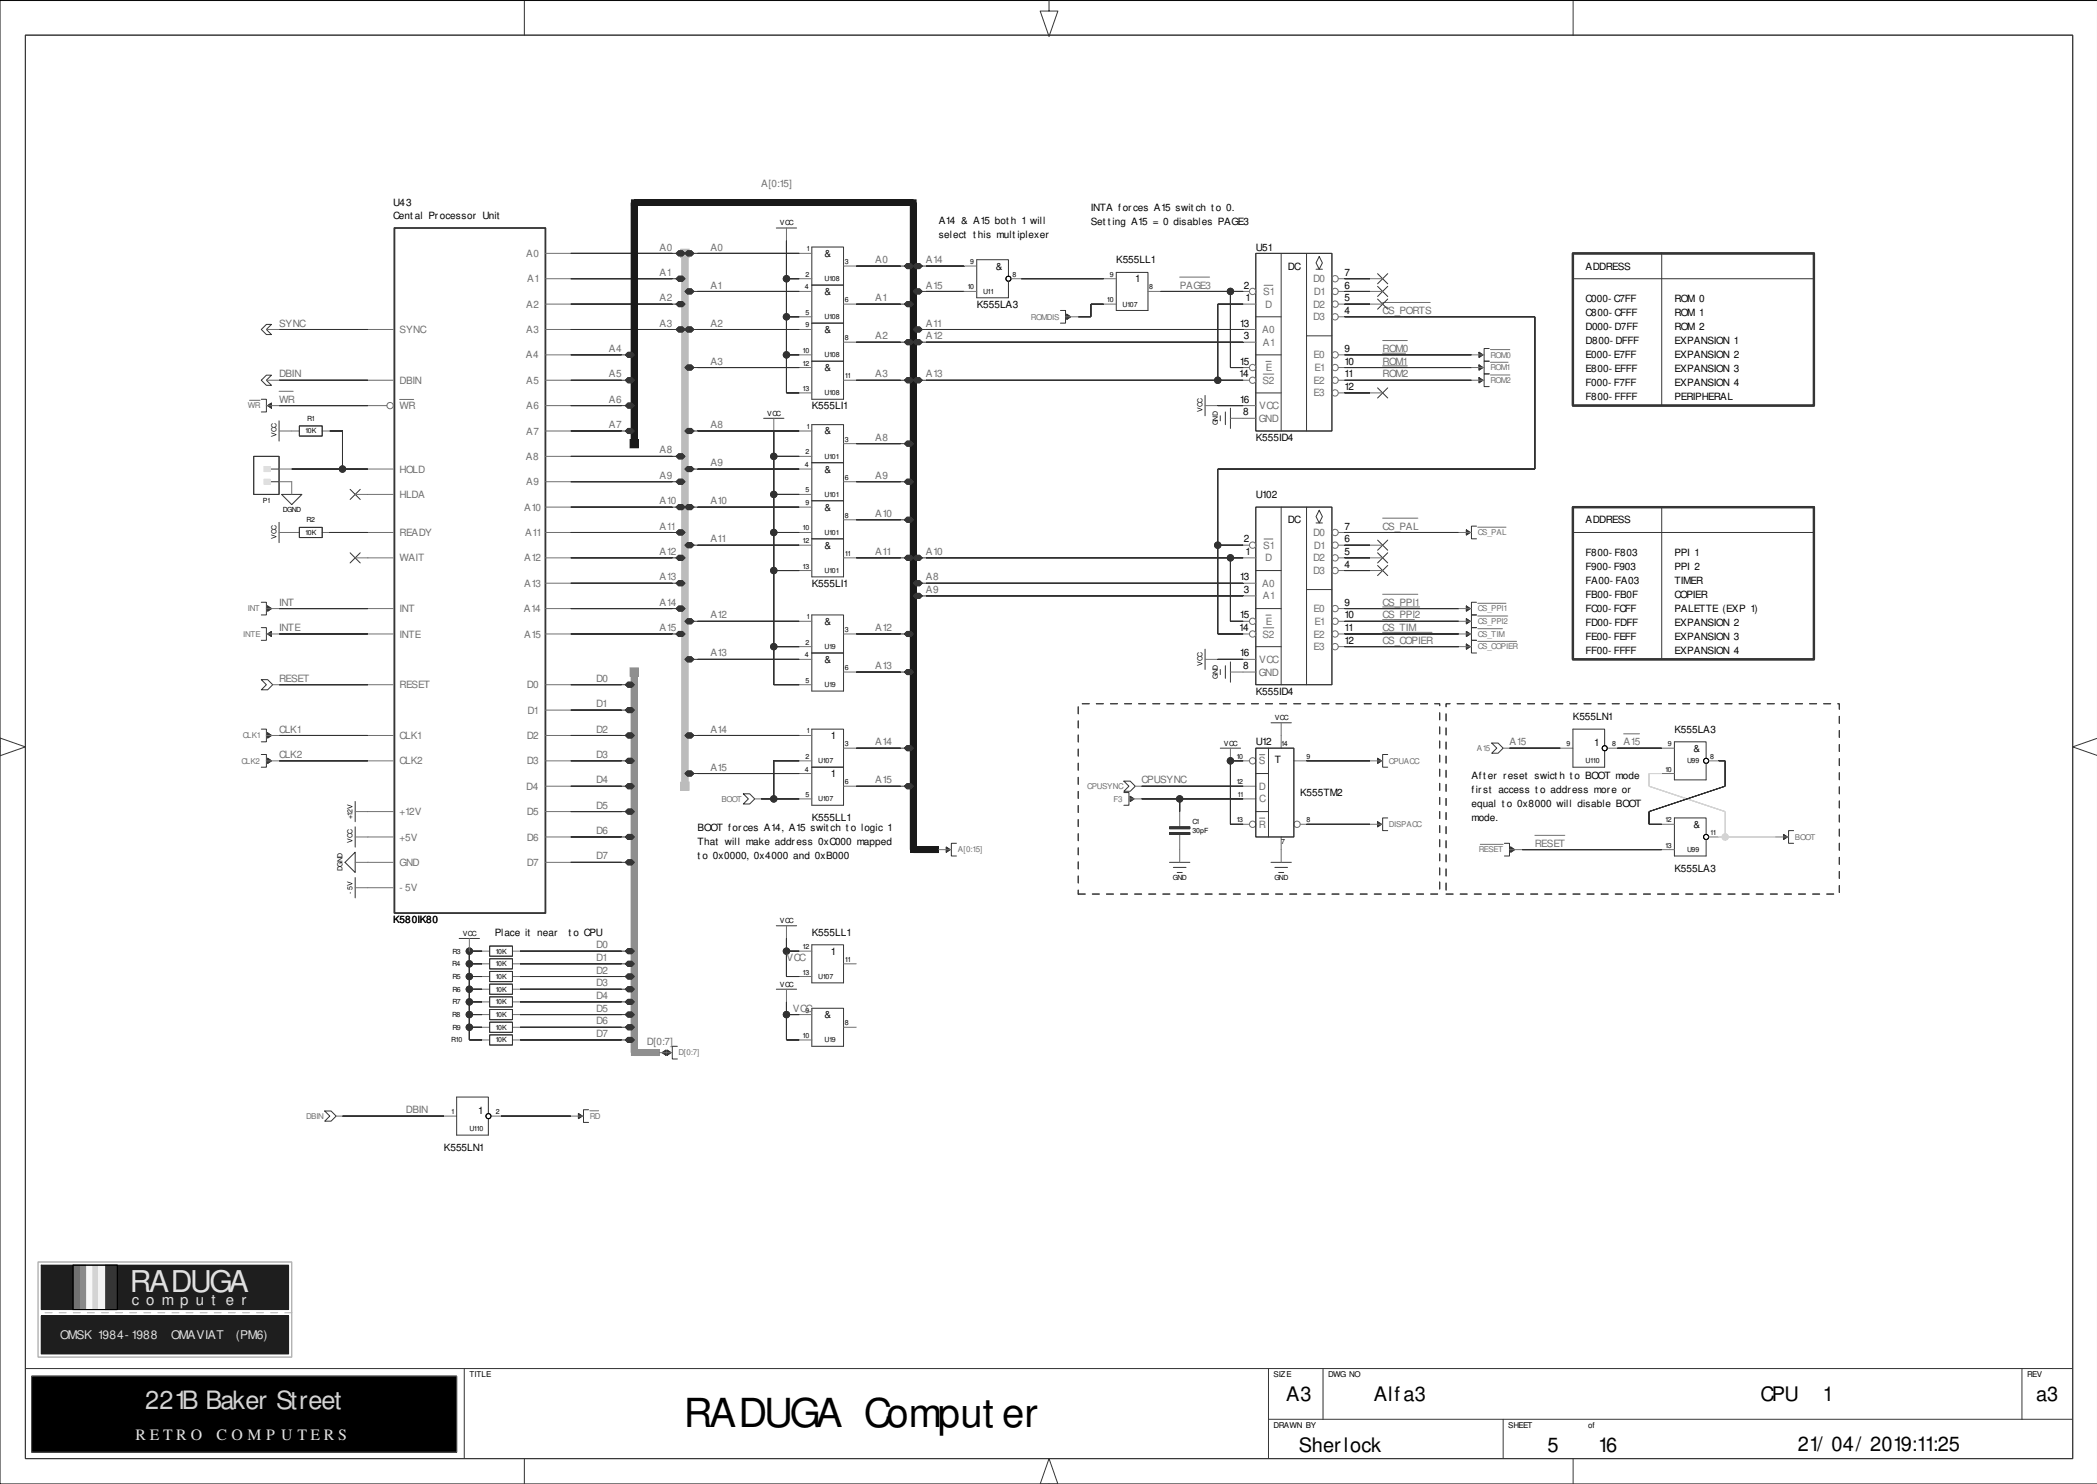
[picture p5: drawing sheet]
<svg xmlns="http://www.w3.org/2000/svg" width="420mm" height="297mm" viewBox="0 0 420 297" stroke-linecap="round" stroke-linejoin="round" font-family="sans-serif">
<defs><g id="words">
<text font-size="8" x="136.9" y="285.6">RADUGA Comput er</text>
<text font-size="6" fill="#e2e2e2" x="26" y="258.5">RADUGA</text>
<text font-size="5.1" fill="#d3d3d3" x="29" y="282">221B Baker Street</text>
<g font-size="4">
<text x="257.5" y="280.4">A3</text>
<text x="275" y="280.4">Alfa3</text>
<text x="352.4" y="280.4">CPU</text>
<text x="364.9" y="280.4">1</text>
<text x="407.6" y="280.4">a3</text>
<text x="260" y="290.6">Sherlock</text>
<text x="309.8" y="290.6">5</text>
<text x="320" y="290.6">16</text>
<text x="359.9" y="290.5">21/ 04/ 2019:11:25</text>
</g>
<g font-size="3.2" fill="#e2e2e2">
<text x="27.1" y="288.2">R E T R O</text>
<text x="43.3" y="288.2">C O M P U T E R S</text>
</g>
<text font-size="3" fill="#dfdfdf" x="26.4" y="261.3">c o m p u t e r</text>
<text font-size="2.4" fill="#dfdfdf" x="12" y="268">OMSK 1984- 1988</text>
<g font-size="2.4" fill="#e2e2e2">
<text x="34.3" y="268">OMAVIAT</text>
<text x="47.2" y="268">(PM6)</text>
</g>
<g font-size="2">
<text x="78.7" y="41.3">U43</text>
<text x="78.7" y="43.8">Cent al Processor Unit</text>
<text x="187.9" y="44.8">A14 &amp; A15 bot h 1 will</text>
<text x="187.9" y="47.6">select t his mult iplexer</text>
<text x="218.4" y="42.3">INTA forces A15 swit ch t o 0.</text>
<text x="218.4" y="45.1">Set t ing A15 = 0 disables PAGE3</text>
<text x="165.1" y="51.4">&amp;</text>
<text x="199.3" y="54">&amp;</text>
<text x="223.5" y="52.7">K555LL1</text>
<text x="251.4" y="50.1">U51</text>
<text x="257.8" y="54">DC</text>
<text x="317.4" y="54">ADDRESS</text>
<text x="165.1" y="59">&amp;</text>
<text x="227.3" y="56.5">1</text>
<text x="249" y="57.8">2</text>
<text x="269.2" y="57.8">6</text>
<text x="269.2" y="55.2">7</text>
<text x="195.5" y="61.6">K555LA3</text>
<text x="248.2" y="65.4">13</text>
<text x="249.3" y="60.3">1</text>
<text x="269.2" y="62.8">4</text>
<text x="269.2" y="60.3">5</text>
<text x="317.4" y="60.5">C000- C7FF</text>
<text x="317.4" y="63.3">C800- CFFF</text>
<text x="335.2" y="60.5">ROM 0</text>
<text x="335.2" y="63.3">ROM 1</text>
<text x="165.1" y="66.6">&amp;</text>
<text x="249" y="67.9">3</text>
<text x="269.2" y="70.5">9</text>
<text x="317.4" y="66.1">D000- D7FF</text>
<text x="317.4" y="68.9">D800- DFFF</text>
<text x="317.4" y="71.7">E000- E7FF</text>
<text x="335.2" y="66.1">ROM 2</text>
<text x="335.2" y="68.9">EXPANSION 1</text>
<text x="335.2" y="71.7">EXPANSION 2</text>
<text x="165.1" y="74.3">&amp;</text>
<text x="248" y="75.5">14</text>
<text x="248.2" y="73">15</text>
<text x="269.2" y="75.5">11</text>
<text x="269.2" y="73">10</text>
<text x="317.4" y="74.5">E800- EFFF</text>
<text x="317.4" y="77.3">F000- F7FF</text>
<text x="335.2" y="74.5">EXPANSION 3</text>
<text x="335.2" y="77.3">EXPANSION 4</text>
<text x="162.5" y="81.9">K555LI1</text>
<text x="248.2" y="80.6">16</text>
<text x="248.8" y="83.2">8</text>
<text x="269.2" y="78.1">12</text>
<text x="317.4" y="80.1">F800- FFFF</text>
<text x="335.2" y="80.1">PERIPHERAL</text>
<text x="165.1" y="87">&amp;</text>
<text x="251.4" y="88.2">K555ID4</text>
<text x="165.1" y="94.6">&amp;</text>
<text x="251.4" y="99.7">U102</text>
<text x="165.1" y="102.2">&amp;</text>
<text x="257.8" y="104.7">DC</text>
<text x="269.2" y="106">7</text>
<text x="317.4" y="104.7">ADDRESS</text>
<text x="165.1" y="109.8">&amp;</text>
<text x="249" y="108.5">2</text>
<text x="249.3" y="111.1">1</text>
<text x="269.2" y="108.5">6</text>
<text x="269.2" y="113.6">4</text>
<text x="269.2" y="111.1">5</text>
<text x="317.4" y="111.2">F800- F803</text>
<text x="335.2" y="111.2">PPI 1</text>
<text x="162.5" y="117.4">K555LI1</text>
<text x="248.2" y="116.2">13</text>
<text x="249" y="118.7">3</text>
<text x="317.4" y="114">F900- F903</text>
<text x="317.4" y="116.8">FA00- FA03</text>
<text x="317.4" y="119.6">FB00- FB0F</text>
<text x="335.2" y="114">PPI 2</text>
<text x="335.2" y="116.8">TIMER</text>
<text x="335.2" y="119.6">COPIER</text>
<text x="165.1" y="125.1">&amp;</text>
<text x="248.2" y="123.8">15</text>
<text x="269.2" y="123.8">10</text>
<text x="269.2" y="121.2">9</text>
<text x="317.4" y="122.4">FC00- FCFF</text>
<text x="317.4" y="125.2">FD00- FDFF</text>
<text x="335.2" y="122.4">PALETTE (EXP 1)</text>
<text x="335.2" y="125.2">EXPANSION 2</text>
<text x="248" y="126.3">14</text>
<text x="248.2" y="131.4">16</text>
<text x="269.2" y="128.9">12</text>
<text x="269.2" y="126.3">11</text>
<text x="317.4" y="128">FE00- FEFF</text>
<text x="317.4" y="130.8">FF00- FFFF</text>
<text x="335.2" y="128">EXPANSION 3</text>
<text x="335.2" y="130.8">EXPANSION 4</text>
<text x="165.1" y="132.7">&amp;</text>
<text x="248.8" y="133.9">8</text>
<text x="251.4" y="139">K555ID4</text>
<text x="166.3" y="147.9">1</text>
<text x="251.4" y="149.2">U12</text>
<text x="314.9" y="144.1">K555LN1</text>
<text x="319.2" y="149.3">1</text>
<text x="335.2" y="146.6">K555LA3</text>
<text x="166.3" y="155.5">1</text>
<text x="255.2" y="152.6">T</text>
<text x="339" y="150.4">&amp;</text>
<text x="260.3" y="159.3">K555TM2</text>
<text x="294.6" y="156">Aft er reset swict h t o BOOT mode</text>
<text x="294.6" y="158.8">first access t o address more or</text>
<text x="294.6" y="161.6">equal t o 0x8000 will disable BOOT</text>
<text x="139.7" y="166.4">BOOT forces A14, A15 swit ch t o logic 1</text>
<text x="162.5" y="164.4">K555LL1</text>
<text x="294.6" y="164.4">mode.</text>
<text x="339" y="165.7">&amp;</text>
<text x="139.7" y="169.2">That will make address 0xC000 mapped</text>
<text x="139.7" y="172">t o 0x0000, 0x4000 and 0xB000</text>
<text x="335.2" y="174.6">K555LA3</text>
<text x="78.7" y="184.7">K580IK80</text>
<text x="99" y="187.3">Place it near</text>
<text x="113.8" y="187.3">t o CPU</text>
<text x="162.5" y="187.3">K555LL1</text>
<text x="166.3" y="191.1">1</text>
<text x="165.1" y="203.8">&amp;</text>
<text x="95.7" y="223">1</text>
<text x="88.9" y="230.4">K555LN1</text>
</g>
<g font-size="2" fill="#6f6f6f">
<text x="152.4" y="37.4">A[0:15]</text>
<text x="105.4" y="51.4">A0</text>
<text x="132.1" y="50.1">A0</text>
<text x="142.2" y="50.1">A0</text>
<text x="175.2" y="52.7">A0</text>
<text x="185.4" y="52.7">A14</text>
<text x="105.5" y="56.5">A1</text>
<text x="132.1" y="55.2">A1</text>
<text x="142.2" y="57.8">A1</text>
<text x="185.4" y="57.8">A15</text>
<text x="236.2" y="57.8">PAGE3</text>
<text x="252.9" y="59">S1</text>
<text x="262.9" y="56.5">D0</text>
<text x="263.1" y="59">D1</text>
<text x="55.9" y="65.4">SYNC</text>
<text x="105.4" y="61.6">A2</text>
<text x="132.1" y="60.3">A2</text>
<text x="132.1" y="65.4">A3</text>
<text x="142.2" y="65.4">A2</text>
<text x="175.2" y="60.3">A1</text>
<text x="185.4" y="65.4">A11</text>
<text x="253.3" y="61.6">D</text>
<text x="262.9" y="61.6">D2</text>
<text x="262.9" y="64.1">D3</text>
<text x="276.8" y="62.8">CS_PORTS</text>
<text x="80" y="66.7">SYNC</text>
<text x="105.3" y="71.7">A4</text>
<text x="105.4" y="66.7">A3</text>
<text x="121.9" y="70.5">A4</text>
<text x="175.2" y="67.9">A2</text>
<text x="185.4" y="67.9">A12</text>
<text x="252.7" y="66.7">A0</text>
<text x="252.8" y="69.2">A1</text>
<text x="263" y="71.7">E0</text>
<text x="276.8" y="70.5">ROM0</text>
<text x="55.9" y="75.5">DBIN</text>
<text x="80" y="76.8">DBIN</text>
<text x="105.4" y="76.8">A5</text>
<text x="121.9" y="75.5">A5</text>
<text x="142.2" y="73">A3</text>
<text x="175.2" y="75.5">A3</text>
<text x="185.4" y="75.5">A13</text>
<text x="252.7" y="76.8">S2</text>
<text x="253.4" y="74.3">E</text>
<text x="263" y="76.8">E2</text>
<text x="263.1" y="74.3">E1</text>
<text x="276.8" y="73">ROM1</text>
<text x="276.8" y="75.5">ROM2</text>
<text x="55.9" y="80.6">WR</text>
<text x="80" y="81.9">WR</text>
<text x="105.4" y="81.9">A6</text>
<text x="121.9" y="80.6">A6</text>
<text x="252.1" y="81.9">VCC</text>
<text x="263" y="79.4">E3</text>
<text x="105.4" y="87">A7</text>
<text x="121.9" y="85.7">A7</text>
<text x="142.2" y="85.7">A8</text>
<text x="175.2" y="88.2">A8</text>
<text x="252" y="84.4">GND</text>
<text x="80" y="94.6">HOLD</text>
<text x="105.3" y="92.1">A8</text>
<text x="132.1" y="90.8">A8</text>
<text x="132.1" y="95.9">A9</text>
<text x="142.2" y="93.3">A9</text>
<text x="175.2" y="95.9">A9</text>
<text x="80" y="99.7">HLDA</text>
<text x="105.4" y="97.1">A9</text>
<text x="132.1" y="100.9">A10</text>
<text x="142.2" y="100.9">A10</text>
<text x="80" y="107.3">READY</text>
<text x="105" y="102.2">A10</text>
<text x="105.1" y="107.3">A11</text>
<text x="132.1" y="106">A11</text>
<text x="175.2" y="103.5">A10</text>
<text x="262.9" y="107.3">D0</text>
<text x="276.8" y="106">CS_PAL</text>
<text x="80" y="112.4">WAIT</text>
<text x="105" y="112.4">A12</text>
<text x="132.1" y="111.1">A12</text>
<text x="142.2" y="108.5">A11</text>
<text x="175.2" y="111.1">A11</text>
<text x="185.4" y="111.1">A10</text>
<text x="252.9" y="109.8">S1</text>
<text x="253.3" y="112.4">D</text>
<text x="262.9" y="112.4">D2</text>
<text x="263.1" y="109.8">D1</text>
<text x="105" y="117.4">A13</text>
<text x="132.1" y="116.2">A13</text>
<text x="185.4" y="118.7">A9</text>
<text x="185.4" y="116.2">A8</text>
<text x="252.7" y="117.4">A0</text>
<text x="252.8" y="120">A1</text>
<text x="262.9" y="114.9">D3</text>
<text x="55.9" y="121.2">INT</text>
<text x="80" y="122.5">INT</text>
<text x="104.9" y="122.5">A14</text>
<text x="132.1" y="121.2">A14</text>
<text x="142.2" y="123.8">A12</text>
<text x="253.4" y="125.1">E</text>
<text x="263" y="122.5">E0</text>
<text x="263.1" y="125.1">E1</text>
<text x="276.8" y="121.2">CS_PPI1</text>
<text x="276.8" y="123.8">CS_PPI2</text>
<text x="55.9" y="126.3">INTE</text>
<text x="80" y="127.6">INTE</text>
<text x="105" y="127.6">A15</text>
<text x="132.1" y="126.3">A15</text>
<text x="142.2" y="131.4">A13</text>
<text x="175.2" y="126.3">A12</text>
<text x="252.7" y="127.6">S2</text>
<text x="263" y="127.6">E2</text>
<text x="263" y="130.1">E3</text>
<text x="276.8" y="126.3">CS_TIM</text>
<text x="276.8" y="128.9">CS_COPIER</text>
<text x="55.9" y="136.5">RESET</text>
<text x="80" y="137.8">RESET</text>
<text x="105.4" y="137.8">D0</text>
<text x="119.4" y="136.5">D0</text>
<text x="175.2" y="133.9">A13</text>
<text x="252" y="135.2">GND</text>
<text x="252.1" y="132.7">VCC</text>
<text x="105.6" y="142.8">D1</text>
<text x="119.4" y="141.6">D1</text>
<text x="55.9" y="146.6">CLK1</text>
<text x="80" y="147.9">CLK1</text>
<text x="105.4" y="147.9">D2</text>
<text x="119.4" y="146.6">D2</text>
<text x="142.2" y="146.6">A14</text>
<text x="175.2" y="149.2">A14</text>
<text x="302.2" y="149.2">A15</text>
<text x="325" y="149.2">A15</text>
<text x="55.9" y="151.7">CLK2</text>
<text x="80" y="153">CLK2</text>
<text x="105.4" y="153">D3</text>
<text x="119.4" y="151.7">D3</text>
<text x="142.2" y="154.3">A15</text>
<text x="252" y="153">S</text>
<text x="105.4" y="158.1">D4</text>
<text x="119.4" y="156.8">D4</text>
<text x="119.4" y="161.9">D5</text>
<text x="175.2" y="156.8">A15</text>
<text x="228.5" y="156.8">CPUSYNC</text>
<text x="252" y="158.1">D</text>
<text x="252.1" y="160.6">C</text>
<text x="80" y="163.2">+12V</text>
<text x="105.4" y="163.2">D5</text>
<text x="119.4" y="167">D6</text>
<text x="252" y="165.7">R</text>
<text x="80" y="173.3">GND</text>
<text x="80" y="168.2">+5V</text>
<text x="105.4" y="168.2">D6</text>
<text x="105.4" y="173.3">D7</text>
<text x="119.4" y="172">D7</text>
<text x="307.3" y="169.5">RESET</text>
<text x="80" y="178.4">- 5V</text>
<text x="119.4" y="189.8">D0</text>
<text x="119.4" y="192.3">D1</text>
<text x="119.4" y="194.9">D2</text>
<text x="119.4" y="197.4">D3</text>
<text x="157.4" y="192.3">VCC</text>
<text x="119.4" y="200">D4</text>
<text x="119.4" y="202.5">D5</text>
<text x="158.7" y="202.5">VCC</text>
<text x="119.4" y="205">D6</text>
<text x="119.4" y="207.6">D7</text>
<text x="129.5" y="209.1">D[0:7]</text>
<text x="81.3" y="222.8">DBIN</text>
</g>
<g font-size="1.6" fill="#6f6f6f">
<text x="206.4" y="64">ROMDIS</text>
<text x="298.4" y="71.6">ROM0</text>
<text x="298.4" y="76.7">ROM2</text>
<text x="298.4" y="74.1">ROM1</text>
<text x="49.6" y="81.8">WR</text>
<text x="295.8" y="107.1">CS_PAL</text>
<text x="49.6" y="122.4">INT</text>
<text x="295.8" y="122.4">CS_PPI1</text>
<text x="295.8" y="124.9">CS_PPI2</text>
<text x="48.7" y="127.5">INTE</text>
<text x="295.8" y="127.5">CS_TIM</text>
<text x="295.8" y="130">CS_COPIER</text>
<text x="48.6" y="147.8">CLK1</text>
<text x="48.3" y="152.9">CLK2</text>
<text x="278.1" y="152.9">CPUACC</text>
<text x="295.7" y="150.3">A15</text>
<text x="144.4" y="160.5">BOOT</text>
<text x="217.7" y="157.9">CPUSYNC</text>
<text x="222.9" y="160.5">F3</text>
<text x="278.1" y="165.6">DISPACC</text>
<text x="191.7" y="170.6">A[0:15]</text>
<text x="296" y="170.6">RESET</text>
<text x="359.3" y="168.1">BOOT</text>
<text x="135.9" y="211.3">D[0:7]</text>
<text x="61.3" y="224">DBIN</text>
<text x="118.1" y="224">RD</text>
</g>
<g font-size="1.6">
<text x="94" y="275.6">TITLE</text>
<text x="255" y="275.6">SIZE</text>
<text x="265.9" y="275.6">DWG NO</text>
<text x="405.8" y="275.6">REV</text>
<text x="255" y="285.8">DRAWN BY</text>
<text x="301.9" y="285.8">SHEET</text>
<text x="317.9" y="285.8">of</text>
</g>
<g font-size="1.4">
<text x="156.1" y="45.1">VCC</text>
<text x="161.5" y="50.3">1</text>
<text x="169.1" y="52.9">3</text>
<text x="194.2" y="52.9">9</text>
<text x="161.1" y="57.9">4</text>
<text x="161.2" y="55.4">2</text>
<text x="165.1" y="56.3">U108</text>
<text x="193.7" y="57.9">10</text>
<text x="196.8" y="58.8">U11</text>
<text x="202.7" y="55.4">8</text>
<text x="222.2" y="55.4">9</text>
<text x="230.1" y="57.9">8</text>
<text x="161.2" y="63">5</text>
<text x="161.2" y="65.6">9</text>
<text x="165.1" y="63.9">U108</text>
<text x="169.1" y="60.5">6</text>
<text x="221.6" y="60.5">10</text>
<text x="224.7" y="61.4">U107</text>
<text x="160.7" y="70.6">10</text>
<text x="165.1" y="71.5">U108</text>
<text x="169.1" y="68.1">8</text>
<text x="160.7" y="73.2">12</text>
<text x="169.1" y="75.7">11</text>
<text x="153.6" y="83.2">VCC</text>
<text x="160.7" y="78.2">13</text>
<text x="165.1" y="79.1">U108</text>
<text x="240.7" y="82.5" transform="rotate(-90 240.7 82.5)">VCC</text>
<text x="55.3" y="87.6" transform="rotate(-90 55.3 87.6)">VCC</text>
<text x="61.1" y="86.8">10K</text>
<text x="61.5" y="84.2">R1</text>
<text x="161.5" y="85.9">1</text>
<text x="169.1" y="88.4">3</text>
<text x="243.8" y="85.1" transform="rotate(-90 243.8 85.1)">GND</text>
<text x="161.1" y="93.5">4</text>
<text x="161.2" y="90.9">2</text>
<text x="165.1" y="91.8">U101</text>
<text x="52.6" y="100.7">P1</text>
<text x="161.2" y="101.1">9</text>
<text x="161.2" y="98.6">5</text>
<text x="165.1" y="99.5">U101</text>
<text x="169.1" y="96">6</text>
<text x="55.3" y="107.9" transform="rotate(-90 55.3 107.9)">VCC</text>
<text x="56.6" y="102.5">DGND</text>
<text x="61.1" y="107.1">10K</text>
<text x="61.4" y="104.5">R2</text>
<text x="160.7" y="106.2">10</text>
<text x="165.1" y="107.1">U101</text>
<text x="169.1" y="103.6">8</text>
<text x="160.7" y="108.7">12</text>
<text x="160.7" y="113.8">13</text>
<text x="169.1" y="111.3">11</text>
<text x="165.1" y="114.7">U101</text>
<text x="161.5" y="124">1</text>
<text x="161.1" y="131.6">4</text>
<text x="161.2" y="129">2</text>
<text x="165.1" y="129.9">U19</text>
<text x="169.1" y="126.5">3</text>
<text x="161.2" y="136.7">5</text>
<text x="165.1" y="137.6">U19</text>
<text x="169.1" y="134.1">6</text>
<text x="240.7" y="133.3" transform="rotate(-90 240.7 133.3)">VCC</text>
<text x="243.8" y="135.9" transform="rotate(-90 243.8 135.9)">GND</text>
<text x="161.5" y="146.8">1</text>
<text x="169.1" y="149.4">3</text>
<text x="245" y="149.2">VCC</text>
<text x="255.2" y="144.2">VCC</text>
<text x="256.5" y="149.4">14</text>
<text x="313.6" y="149.4">9</text>
<text x="322.7" y="149.4">8</text>
<text x="333.9" y="149.4">9</text>
<text x="161.1" y="154.4">4</text>
<text x="161.2" y="151.9">2</text>
<text x="163.8" y="152.8">U107</text>
<text x="247.5" y="151.9">10</text>
<text x="261.6" y="151.9">9</text>
<text x="317.4" y="152.8">U110</text>
<text x="333.3" y="154.4">10</text>
<text x="337.7" y="152.8">U99</text>
<text x="342.3" y="151.9">8</text>
<text x="161.2" y="159.5">5</text>
<text x="163.8" y="160.4">U107</text>
<text x="169.1" y="157">6</text>
<text x="247.5" y="157">12</text>
<text x="247.7" y="159.5">11</text>
<text x="70.6" y="164" transform="rotate(-90 70.6 164)">+12V</text>
<text x="238.7" y="165">C1</text>
<text x="238.7" y="166.8">30pF</text>
<text x="247.5" y="164.6">13</text>
<text x="261.6" y="164.6">8</text>
<text x="333.3" y="164.6">12</text>
<text x="342.3" y="167.1">11</text>
<text x="70.6" y="168.8" transform="rotate(-90 70.6 168.8)">VCC</text>
<text x="256.5" y="169">7</text>
<text x="333.3" y="169.7">13</text>
<text x="337.7" y="170.6">U99</text>
<text x="68.6" y="174.4" transform="rotate(-90 68.6 174.4)">DGND</text>
<text x="70.6" y="179" transform="rotate(-90 70.6 179)">- 5V</text>
<text x="234.8" y="176.1">GND</text>
<text x="255.1" y="176.1">GND</text>
<text x="156.1" y="184.8">VCC</text>
<text x="90.6" y="190.9">R3</text>
<text x="92.7" y="187.3">VCC</text>
<text x="99.2" y="190.9">10K</text>
<text x="160.7" y="190">12</text>
<text x="90.5" y="193.4">R4</text>
<text x="90.6" y="196">R5</text>
<text x="99.2" y="193.4">10K</text>
<text x="99.2" y="196">10K</text>
<text x="156.1" y="197.5">VCC</text>
<text x="160.7" y="195.1">13</text>
<text x="163.8" y="196">U107</text>
<text x="169.1" y="192.5">11</text>
<text x="90.5" y="203.6">R8</text>
<text x="90.6" y="198.5">R6</text>
<text x="90.6" y="201">R7</text>
<text x="99.2" y="198.5">10K</text>
<text x="99.2" y="201">10K</text>
<text x="99.2" y="203.6">10K</text>
<text x="161.2" y="202.7">9</text>
<text x="90.3" y="208.7">R10</text>
<text x="90.6" y="206.1">R9</text>
<text x="99.2" y="208.7">10K</text>
<text x="99.2" y="206.1">10K</text>
<text x="160.7" y="207.8">10</text>
<text x="165.1" y="208.7">U19</text>
<text x="169.1" y="205.2">8</text>
<text x="90.3" y="223">1</text>
<text x="94" y="226.4">U110</text>
<text x="99.3" y="223">2</text>
</g>
</g></defs>
<path d="M419.9 .1h-419.9v296.9h419.9" fill="none" stroke="#000" stroke-width=".2"/>
<path d="M79 45.6h30.2v137.2h-30.2z" fill="none" stroke="#353535" stroke-width=".3"/>
<g fill="none" stroke="#6f6f6f" stroke-width=".2">
<path d="M109.2 50.7h5.1M109.2 55.8h5.1M73.6 66h5.1M73.6 76.1h5.1M80 80h2.8M109.2 60.9h5.1M109.2 66h5.1M109.2 71h5.1M109.2 76.1h5.1M73.6 81.2h3.9M73.6 93.9h5.1M73.6 99h5.1"/>
<path d="M109.2 81.2h5.1M109.2 86.3h5.1M109.2 91.3h5.1M109.2 96.4h5.1M73.6 106.6h5.1M73.6 111.7h5.1M109.2 101.5h5.1M109.2 106.6h5.1M109.2 111.7h5.1M109.2 116.7h5.1M73.6 121.8h5.1M73.6 126.9h5.1"/>
<path d="M73.6 137.1h5.1M109.2 121.8h5.1M109.2 126.9h5.1M109.2 137.1h5.1M73.6 147.2h5.1M73.6 152.3h5.1M109.2 142.1h5.1M109.2 147.2h5.1M109.2 152.3h5.1M109.2 157.4h5.1M73.6 162.4h5.1M73.6 167.5h5.1"/>
<path d="M73.6 172.6h5.1M73.6 177.7h5.1M109.2 162.4h5.1M109.2 167.5h5.1M109.2 172.6h5.1"/>
<circle cx="78.1" cy="81.2" r=".64"/>
</g>
<path d="M127 134.5v76.2" fill="none" stroke="#8d8d8d" stroke-width=".2"/>
<path d="M127 134.5v76.2zM127 134.5v76.2" fill="none" stroke="#8d8d8d" stroke-width="1.3" stroke-linecap="butt"/>
<path d="M127 210.7h5.1z" fill-rule="evenodd" fill="#8d8d8d"/>
<path d="M127 210.7h5.1zM127 210.7h5.1" fill="none" stroke="#8d8d8d" stroke-width="1.3" stroke-linecap="butt"/>
<path d="M126.1 133.7h1.7v1.6h-1.7z" fill-rule="evenodd" fill="#8d8d8d"/>
<path d="M126.1 133.7h1.7v1.6h-1.7z" fill="none" stroke="#8d8d8d" stroke-width=".2"/>
<path d="M126.4 210.1h1.1v1.2h-1.1z" fill-rule="evenodd" fill="#8d8d8d"/>
<path d="M126.4 210.1h1.1v1.2h-1.1z" fill="none" stroke="#8d8d8d" stroke-width=".2"/>
<path d="M114.3 50.7h20.3z" fill-rule="evenodd" fill="#313131"/>
<path d="M114.3 50.7h20.3zM114.3 50.7h20.3" fill="none" stroke="#313131" stroke-width=".2"/>
<path d="M114.3 55.8h20.3z" fill-rule="evenodd" fill="#313131"/>
<path d="M114.3 55.8h20.3zM114.3 55.8h20.3" fill="none" stroke="#313131" stroke-width=".2"/>
<path d="M114.3 60.9h20.3z" fill-rule="evenodd" fill="#313131"/>
<path d="M114.3 60.9h20.3zM114.3 60.9h20.3" fill="none" stroke="#313131" stroke-width=".2"/>
<path d="M114.3 66h20.3z" fill-rule="evenodd" fill="#313131"/>
<path d="M114.3 66h20.3zM114.3 66h20.3" fill="none" stroke="#313131" stroke-width=".2"/>
<path d="M114.3 71h10.1z" fill-rule="evenodd" fill="#313131"/>
<path d="M114.3 71h10.1zM114.3 71h10.1" fill="none" stroke="#313131" stroke-width=".2"/>
<path d="M114.3 76.1h10.1z" fill-rule="evenodd" fill="#313131"/>
<path d="M114.3 76.1h10.1zM114.3 76.1h10.1" fill="none" stroke="#313131" stroke-width=".2"/>
<path d="M114.3 81.2h10.1z" fill-rule="evenodd" fill="#313131"/>
<path d="M114.3 81.2h10.1zM114.3 81.2h10.1" fill="none" stroke="#313131" stroke-width=".2"/>
<path d="M114.3 86.3h10.1z" fill-rule="evenodd" fill="#313131"/>
<path d="M114.3 86.3h10.1zM114.3 86.3h10.1" fill="none" stroke="#313131" stroke-width=".2"/>
<path d="M114.3 91.3h20.3z" fill-rule="evenodd" fill="#313131"/>
<path d="M114.3 91.3h20.3zM114.3 91.3h20.3" fill="none" stroke="#313131" stroke-width=".2"/>
<path d="M114.3 96.4h20.3z" fill-rule="evenodd" fill="#313131"/>
<path d="M114.3 96.4h20.3zM114.3 96.4h20.3" fill="none" stroke="#313131" stroke-width=".2"/>
<path d="M114.3 101.5h20.3z" fill-rule="evenodd" fill="#313131"/>
<path d="M114.3 101.5h20.3zM114.3 101.5h20.3" fill="none" stroke="#313131" stroke-width=".2"/>
<path d="M114.3 106.6h20.3z" fill-rule="evenodd" fill="#313131"/>
<path d="M114.3 106.6h20.3zM114.3 106.6h20.3" fill="none" stroke="#313131" stroke-width=".2"/>
<path d="M114.3 111.7h20.3z" fill-rule="evenodd" fill="#313131"/>
<path d="M114.3 111.7h20.3zM114.3 111.7h20.3" fill="none" stroke="#313131" stroke-width=".2"/>
<path d="M114.3 116.7h20.3z" fill-rule="evenodd" fill="#313131"/>
<path d="M114.3 116.7h20.3zM114.3 116.7h20.3" fill="none" stroke="#313131" stroke-width=".2"/>
<path d="M114.3 121.8h20.3z" fill-rule="evenodd" fill="#313131"/>
<path d="M114.3 121.8h20.3zM114.3 121.8h20.3" fill="none" stroke="#313131" stroke-width=".2"/>
<path d="M114.3 126.9h20.3z" fill-rule="evenodd" fill="#313131"/>
<path d="M114.3 126.9h20.3zM114.3 126.9h20.3" fill="none" stroke="#313131" stroke-width=".2"/>
<path d="M124.4 137.1h.1" fill="none" stroke="#6f6f6f" stroke-width=".2"/>
<path d="M125.7 136.5h.8l.5 .6-.5 .5h-.8l-.5-.5z" fill-rule="evenodd" fill="#353535"/>
<path d="M124.4 137.1h.8M125.7 136.5h.8l.5 .6-.5 .5h-.8l-.5-.5z" fill="none" stroke="#353535" stroke-width=".2"/>
<path d="M114.3 137.1h10.1z" fill-rule="evenodd" fill="#313131"/>
<path d="M114.3 137.1h10.1zM114.3 137.1h10.1" fill="none" stroke="#313131" stroke-width=".2"/>
<path d="M124.4 142.1h.1" fill="none" stroke="#6f6f6f" stroke-width=".2"/>
<path d="M125.7 141.6h.8l.5 .5-.5 .5h-.8l-.5-.5z" fill-rule="evenodd" fill="#353535"/>
<path d="M124.4 142.1h.8M125.7 141.6h.8l.5 .5-.5 .5h-.8l-.5-.5z" fill="none" stroke="#353535" stroke-width=".2"/>
<path d="M114.3 142.1h10.1z" fill-rule="evenodd" fill="#313131"/>
<path d="M114.3 142.1h10.1zM114.3 142.1h10.1" fill="none" stroke="#313131" stroke-width=".2"/>
<path d="M124.4 147.2h.1" fill="none" stroke="#6f6f6f" stroke-width=".2"/>
<path d="M125.7 146.7h.8l.5 .5-.5 .5h-.8l-.5-.5z" fill-rule="evenodd" fill="#353535"/>
<path d="M124.4 147.2h.8M125.7 146.7h.8l.5 .5-.5 .5h-.8l-.5-.5z" fill="none" stroke="#353535" stroke-width=".2"/>
<path d="M114.3 147.2h10.1z" fill-rule="evenodd" fill="#313131"/>
<path d="M114.3 147.2h10.1zM114.3 147.2h10.1" fill="none" stroke="#313131" stroke-width=".2"/>
<path d="M124.4 152.3h.1" fill="none" stroke="#6f6f6f" stroke-width=".2"/>
<path d="M125.7 151.8h.8l.5 .5-.5 .5h-.8l-.5-.5z" fill-rule="evenodd" fill="#353535"/>
<path d="M124.4 152.3h.8M125.7 151.8h.8l.5 .5-.5 .5h-.8l-.5-.5z" fill="none" stroke="#353535" stroke-width=".2"/>
<path d="M114.3 152.3h10.1z" fill-rule="evenodd" fill="#313131"/>
<path d="M114.3 152.3h10.1zM114.3 152.3h10.1" fill="none" stroke="#313131" stroke-width=".2"/>
<path d="M124.4 157.4h.1" fill="none" stroke="#6f6f6f" stroke-width=".2"/>
<path d="M125.2 157.4l.5-.5h.8l.5 .5-.5 .5h-.8z" fill-rule="evenodd" fill="#353535"/>
<path d="M124.4 157.4h.8M125.2 157.4l.5-.5h.8l.5 .5-.5 .5h-.8z" fill="none" stroke="#353535" stroke-width=".2"/>
<path d="M114.3 157.4h10.1z" fill-rule="evenodd" fill="#313131"/>
<path d="M114.3 157.4h10.1zM114.3 157.4h10.1" fill="none" stroke="#313131" stroke-width=".2"/>
<path d="M124.4 162.4h.1" fill="none" stroke="#6f6f6f" stroke-width=".2"/>
<path d="M125.7 161.9h.8l.5 .5-.5 .6h-.8l-.5-.6z" fill-rule="evenodd" fill="#353535"/>
<path d="M124.4 162.4h.8M125.7 161.9h.8l.5 .5-.5 .6h-.8l-.5-.6z" fill="none" stroke="#353535" stroke-width=".2"/>
<path d="M114.3 162.4h10.1z" fill-rule="evenodd" fill="#313131"/>
<path d="M114.3 162.4h10.1zM114.3 162.4h10.1" fill="none" stroke="#313131" stroke-width=".2"/>
<path d="M124.4 167.5h.1" fill="none" stroke="#6f6f6f" stroke-width=".2"/>
<path d="M125.7 167h.8l.5 .5-.5 .5h-.8l-.5-.5z" fill-rule="evenodd" fill="#353535"/>
<path d="M124.4 167.5h.8M125.7 167h.8l.5 .5-.5 .5h-.8l-.5-.5z" fill="none" stroke="#353535" stroke-width=".2"/>
<path d="M114.3 167.5h10.1z" fill-rule="evenodd" fill="#313131"/>
<path d="M114.3 167.5h10.1zM114.3 167.5h10.1" fill="none" stroke="#313131" stroke-width=".2"/>
<path d="M124.4 172.6h.1" fill="none" stroke="#6f6f6f" stroke-width=".2"/>
<path d="M125.7 172.1h.8l.5 .5-.5 .5h-.8l-.5-.5z" fill-rule="evenodd" fill="#353535"/>
<path d="M124.4 172.6h.8M125.7 172.1h.8l.5 .5-.5 .5h-.8l-.5-.5z" fill="none" stroke="#353535" stroke-width=".2"/>
<path d="M114.3 172.6h10.1z" fill-rule="evenodd" fill="#313131"/>
<path d="M114.3 172.6h10.1zM114.3 172.6h10.1" fill="none" stroke="#313131" stroke-width=".2"/>
<path d="M251.4 50.7h15.2v35.6h-15.2zM256.5 50.7v35.6M261.6 50.7v35.6M263.5 53.9h1.2M264.1 51.3l.6 1.3-.6 1.3-.6-1.3zM251.4 78.6h5.1M251.4 71h5.1M251.4 63.4h5.1M261.6 67.2h5" fill="none" stroke="#353535" stroke-width=".2"/>
<g fill="none" stroke="#6f6f6f" stroke-width=".2">
<path d="M248.9 58.3h1.2M253.1 57.1h1.7M267.9 58.3h1.3M267.9 55.8h1.3M248.9 66h2.5M248.9 68.5h2.5M248.9 76.1h1.2M248.9 60.9h2.5M248.9 73.6h1.2M252.9 74.9h2.1M253.4 72.3h1.1M267.9 76.1h1.3"/>
<path d="M267.9 60.9h1.3M267.9 63.4h1.3M267.9 71h1.3M267.9 73.6h1.3M267.9 78.6h1.3M248.9 81.2h2.5M248.9 83.7h2.5"/>
<circle cx="250.8" cy="58.3" r=".63"/>
<circle cx="267.3" cy="55.8" r=".63"/>
<circle cx="267.3" cy="58.3" r=".63"/>
<circle cx="250.8" cy="76.1" r=".63"/>
<circle cx="250.8" cy="73.6" r=".63"/>
<circle cx="267.3" cy="60.9" r=".63"/>
<circle cx="267.3" cy="73.6" r=".63"/>
<circle cx="267.3" cy="76.1" r=".63"/>
<circle cx="267.3" cy="71" r=".63"/>
<circle cx="267.3" cy="78.6" r=".63"/>
<circle cx="267.3" cy="63.4" r=".63"/>
</g>
<path d="M269.2 71h25.4z" fill-rule="evenodd" fill="#313131"/>
<path d="M269.2 71h25.4zM269.2 71h25.4" fill="none" stroke="#313131" stroke-width=".2"/>
<path d="M276.8 68.2h4.9" fill="none" stroke="#6f6f6f" stroke-width=".2"/>
<path d="M269.2 73.6h25.4z" fill-rule="evenodd" fill="#313131"/>
<path d="M269.2 73.6h25.4zM269.2 73.6h25.4" fill="none" stroke="#313131" stroke-width=".2"/>
<path d="M276.8 70.7h4.6" fill="none" stroke="#6f6f6f" stroke-width=".2"/>
<path d="M269.2 76.1h25.4z" fill-rule="evenodd" fill="#313131"/>
<path d="M269.2 76.1h25.4zM269.2 76.1h25.4" fill="none" stroke="#313131" stroke-width=".2"/>
<path d="M276.8 73.2h4.9M246.3 83.7h2.6" fill="none" stroke="#6f6f6f" stroke-width=".2"/>
<path d="M244.3 83.2v1M245.3 82.5v2.5M246.3 81.7v4.1" fill="none" stroke="#353535" stroke-width=".2"/>
<path d="M248.9 83.7h.1" fill="none" stroke="#313131" stroke-width=".2"/>
<path d="M241.2 79.2v4" fill="none" stroke="#353535" stroke-width=".2"/>
<path d="M241.2 81.2h2.6" fill="none" stroke="#6f6f6f" stroke-width=".2"/>
<path d="M243.8 81.2h5.1z" fill-rule="evenodd" fill="#313131"/>
<path d="M243.8 81.2h5.1zM243.8 81.2h5.1" fill="none" stroke="#313131" stroke-width=".2"/>
<path d="M185.4 66h63.5z" fill-rule="evenodd" fill="#313131"/>
<path d="M185.4 66h63.5zM185.4 66h63.5" fill="none" stroke="#313131" stroke-width=".2"/>
<path d="M185.4 68.5h63.5z" fill-rule="evenodd" fill="#313131"/>
<path d="M185.4 68.5h63.5zM185.4 68.5h63.5" fill="none" stroke="#313131" stroke-width=".2"/>
<path d="M243.8 76.1h5.1z" fill-rule="evenodd" fill="#313131"/>
<path d="M243.8 76.1h5.1zM243.8 76.1h5.1" fill="none" stroke="#313131" stroke-width=".2"/>
<path d="M243.8 60.9h5.1z" fill-rule="evenodd" fill="#313131"/>
<path d="M243.8 60.9h5.1zM243.8 60.9v15.2zM243.8 60.9h5.1M243.8 60.9v15.2" fill="none" stroke="#313131" stroke-width=".2"/>
<path d="M185.4 76.1h58.4z" fill-rule="evenodd" fill="#313131"/>
<path d="M185.4 76.1h58.4zM185.4 76.1h58.4" fill="none" stroke="#313131" stroke-width=".2"/>
<circle cx="243.8" cy="76.1" r=".63" fill="#313131"/>
<circle cx="243.8" cy="76.1" r=".63" fill="none" stroke="#313131" stroke-width=".2"/>
<path d="M162.5 49.4h6.4v7.7h-6.4h6.4v7.6h-6.4zM162.5 72.3h6.4v7.6h-6.4zM162.5 107.9h6.4v7.6h-6.4zM71.1 170.6v4l-2-2zM71.1 165.5v4.1" fill="none" stroke="#353535" stroke-width=".2"/>
<g fill="none" stroke="#6f6f6f" stroke-width=".2">
<path d="M160 58.3h2.5M160 50.7h2.5M160 55.8h2.5M168.9 53.3h2.5M160 63.4h2.5M160 73.6h2.5M160 78.6h2.5M168.9 60.9h2.5M168.9 76.1h2.5M160 109.1h2.5M160 114.2h2.5M168.9 111.7h2.5"/>
<path d="M71.1 172.6h2.5M71.1 167.5h2.5"/>
</g>
<path d="M55.9 126.9h17.7z" fill-rule="evenodd" fill="#313131"/>
<path d="M55.9 126.9h17.7zM55.9 126.9h17.7" fill="none" stroke="#313131" stroke-width=".2"/>
<path d="M55.9 121.8h17.7z" fill-rule="evenodd" fill="#313131"/>
<path d="M55.9 121.8h17.7zM55.9 121.8h17.7" fill="none" stroke="#313131" stroke-width=".2"/>
<path d="M55.9 66h17.7z" fill-rule="evenodd" fill="#313131"/>
<path d="M55.9 66h17.7zM55.9 66h17.7" fill="none" stroke="#313131" stroke-width=".2"/>
<path d="M251.4 101.5h15.2v35.6h-15.2zM251.4 114.2h5.1M256.5 101.5v35.6M261.6 101.5v35.6M261.6 118h5M263.5 104.7h1.2M264.1 102.1l.6 1.3-.6 1.3-.6-1.3zM251.4 129.4h5.1M251.4 121.8h5.1" fill="none" stroke="#353535" stroke-width=".2"/>
<g fill="none" stroke="#6f6f6f" stroke-width=".2">
<path d="M248.9 116.7h2.5M248.9 119.3h2.5M248.9 109.1h1.2M248.9 111.7h2.5M253.1 107.9h1.7M267.9 109.1h1.3M267.9 106.6h1.3M267.9 111.7h1.3M267.9 114.2h1.3M248.9 126.9h1.2M248.9 124.4h1.2M248.9 132h2.5"/>
<path d="M248.9 134.5h2.5M252.9 125.7h2.1M253.4 123.1h1.1M267.9 126.9h1.3M267.9 121.8h1.3M267.9 124.4h1.3M267.9 129.4h1.3"/>
<circle cx="250.8" cy="109.1" r=".63"/>
<circle cx="267.3" cy="109.1" r=".63"/>
<circle cx="267.3" cy="111.7" r=".63"/>
<circle cx="267.3" cy="114.2" r=".63"/>
<circle cx="267.3" cy="106.6" r=".63"/>
<circle cx="250.8" cy="124.4" r=".63"/>
<circle cx="250.8" cy="126.9" r=".63"/>
<circle cx="267.3" cy="129.4" r=".64"/>
<circle cx="267.3" cy="124.4" r=".63"/>
<circle cx="267.3" cy="126.9" r=".63"/>
<circle cx="267.3" cy="121.8" r=".63"/>
</g>
<path d="M269.2 121.8h22.8z" fill-rule="evenodd" fill="#313131"/>
<path d="M269.2 121.8h22.8zM269.2 121.8h22.8" fill="none" stroke="#313131" stroke-width=".2"/>
<path d="M276.8 119h7.1" fill="none" stroke="#6f6f6f" stroke-width=".2"/>
<path d="M269.2 124.4h22.8z" fill-rule="evenodd" fill="#313131"/>
<path d="M269.2 124.4h22.8zM269.2 124.4h22.8" fill="none" stroke="#313131" stroke-width=".2"/>
<path d="M276.8 121.5h7.4" fill="none" stroke="#6f6f6f" stroke-width=".2"/>
<path d="M295.6 120.5h-1v2.6h1" fill="none" stroke="#353535" stroke-width=".2"/>
<path d="M293.6 121.3l.7 .5-.7 .5z" fill-rule="evenodd" fill="#353535"/>
<path d="M293.6 121.3l.7 .5-.7 .5zM295.6 123.1h-1v2.5h1" fill="none" stroke="#353535" stroke-width=".2"/>
<path d="M292 121.8h2.6" fill="none" stroke="#6f6f6f" stroke-width=".2"/>
<path d="M293.6 123.8l.7 .6-.7 .5z" fill-rule="evenodd" fill="#353535"/>
<path d="M293.6 123.8l.7 .6-.7 .5z" fill="none" stroke="#353535" stroke-width=".2"/>
<path d="M292 124.4h2.6" fill="none" stroke="#6f6f6f" stroke-width=".2"/>
<path d="M269.2 126.9h22.8z" fill-rule="evenodd" fill="#313131"/>
<path d="M269.2 126.9h22.8zM269.2 126.9h22.8" fill="none" stroke="#313131" stroke-width=".2"/>
<path d="M276.8 124h6.3" fill="none" stroke="#6f6f6f" stroke-width=".2"/>
<path d="M295.6 125.6h-1v2.6h1" fill="none" stroke="#353535" stroke-width=".2"/>
<path d="M293.6 126.4l.7 .5-.7 .5z" fill-rule="evenodd" fill="#353535"/>
<path d="M241.2 129.9v4.1M244.3 134v1M245.3 133.2v2.6M246.3 132.5v4M293.6 126.4l.7 .5-.7 .5z" fill="none" stroke="#353535" stroke-width=".2"/>
<path d="M241.2 132h2.6M246.3 134.5h2.6M292 126.9h2.6" fill="none" stroke="#6f6f6f" stroke-width=".2"/>
<path d="M243.8 132h5.1z" fill-rule="evenodd" fill="#313131"/>
<path d="M243.8 132h5.1zM243.8 132h5.1" fill="none" stroke="#313131" stroke-width=".2"/>
<path d="M248.9 134.5h.1" fill="none" stroke="#313131" stroke-width=".2"/>
<path d="M185.4 119.3h63.5z" fill-rule="evenodd" fill="#313131"/>
<path d="M185.4 119.3h63.5zM185.4 119.3h63.5" fill="none" stroke="#313131" stroke-width=".2"/>
<path d="M185.4 116.7h63.5z" fill-rule="evenodd" fill="#313131"/>
<path d="M185.4 116.7h63.5zM185.4 116.7h63.5" fill="none" stroke="#313131" stroke-width=".2"/>
<path d="M246.3 111.7h2.6z" fill-rule="evenodd" fill="#313131"/>
<path d="M246.3 111.7h2.6zM246.3 111.7h2.6" fill="none" stroke="#313131" stroke-width=".2"/>
<path d="M246.3 124.4h2.6z" fill-rule="evenodd" fill="#313131"/>
<path d="M246.3 111.7v12.7zM246.3 111.7v12.7h2.6M246.3 124.4h2.6z" fill="none" stroke="#313131" stroke-width=".2"/>
<path d="M185.4 111.7h60.9z" fill-rule="evenodd" fill="#313131"/>
<path d="M185.4 111.7h60.9zM185.4 111.7h60.9" fill="none" stroke="#313131" stroke-width=".2"/>
<circle cx="246.3" cy="111.7" r=".63" fill="#313131"/>
<circle cx="246.3" cy="111.7" r=".63" fill="none" stroke="#313131" stroke-width=".2"/>
<path d="M243.8 126.9h5.1z" fill-rule="evenodd" fill="#313131"/>
<path d="M243.8 109.1v17.8zM243.8 109.1v17.8h5.1M243.8 126.9h5.1z" fill="none" stroke="#313131" stroke-width=".2"/>
<path d="M243.8 109.1h5.1z" fill-rule="evenodd" fill="#313131"/>
<path d="M307.3 63.4v30.5zM307.3 63.4v30.5M243.8 93.9v15.2zM243.8 93.9v15.2h5.1M243.8 109.1h5.1z" fill="none" stroke="#313131" stroke-width=".2"/>
<path d="M269.2 63.4h38.1z" fill-rule="evenodd" fill="#313131"/>
<path d="M269.2 63.4h38.1zM269.2 63.4h38.1" fill="none" stroke="#313131" stroke-width=".2"/>
<path d="M243.8 93.9h63.5z" fill-rule="evenodd" fill="#313131"/>
<path d="M243.8 93.9h63.5zM243.8 93.9h63.5" fill="none" stroke="#313131" stroke-width=".2"/>
<circle cx="243.8" cy="109.1" r=".63" fill="#313131"/>
<circle cx="243.8" cy="109.1" r=".63" fill="none" stroke="#313131" stroke-width=".2"/>
<path d="M274.3 60.9h2.5M276.8 60.5h9.5" fill="none" stroke="#6f6f6f" stroke-width=".2"/>
<path d="M275.8 59.9l2 2M277.8 59.9l-2 2" fill="none" stroke="#353535" stroke-width=".2"/>
<path d="M269.2 60.9h5.1z" fill-rule="evenodd" fill="#313131"/>
<path d="M269.2 60.9h5.1zM269.2 60.9h5.1" fill="none" stroke="#313131" stroke-width=".2"/>
<path d="M275.8 57.3l2 2M277.8 57.3l-2 2" fill="none" stroke="#353535" stroke-width=".2"/>
<path d="M274.3 58.3h2.5" fill="none" stroke="#6f6f6f" stroke-width=".2"/>
<path d="M269.2 58.3h5.1z" fill-rule="evenodd" fill="#313131"/>
<path d="M269.2 58.3h5.1zM269.2 58.3h5.1" fill="none" stroke="#313131" stroke-width=".2"/>
<path d="M275.8 113.2l2 2M277.8 113.2l-2 2" fill="none" stroke="#353535" stroke-width=".2"/>
<path d="M274.3 114.2h2.5" fill="none" stroke="#6f6f6f" stroke-width=".2"/>
<path d="M269.2 114.2h5.1z" fill-rule="evenodd" fill="#313131"/>
<path d="M269.2 114.2h5.1zM269.2 114.2h5.1" fill="none" stroke="#313131" stroke-width=".2"/>
<path d="M275.8 110.6l2 2.1M277.8 110.6l-2 2.1" fill="none" stroke="#353535" stroke-width=".2"/>
<path d="M274.3 111.7h2.5" fill="none" stroke="#6f6f6f" stroke-width=".2"/>
<path d="M269.2 111.7h5.1z" fill-rule="evenodd" fill="#313131"/>
<path d="M269.2 111.7h5.1zM269.2 111.7h5.1" fill="none" stroke="#313131" stroke-width=".2"/>
<path d="M275.8 108.1l2 2M277.8 108.1l-2 2" fill="none" stroke="#353535" stroke-width=".2"/>
<path d="M274.3 109.1h2.5" fill="none" stroke="#6f6f6f" stroke-width=".2"/>
<path d="M269.2 109.1h5.1z" fill-rule="evenodd" fill="#313131"/>
<path d="M269.2 109.1h5.1zM269.2 109.1h5.1" fill="none" stroke="#313131" stroke-width=".2"/>
<path d="M275.8 54.8l2 2M277.8 54.8l-2 2" fill="none" stroke="#353535" stroke-width=".2"/>
<path d="M274.3 55.8h2.5" fill="none" stroke="#6f6f6f" stroke-width=".2"/>
<path d="M269.2 55.8h5.1z" fill-rule="evenodd" fill="#313131"/>
<path d="M269.2 55.8h5.1zM269.2 55.8h5.1" fill="none" stroke="#313131" stroke-width=".2"/>
<path d="M314.9 50.7h48.2v30.5h-48.2zM314.9 101.5h48.2v30.5h-48.2z" fill="none" stroke="#353535" stroke-width=".45"/>
<path d="M276.8 126.6h9.9" fill="none" stroke="#6f6f6f" stroke-width=".2"/>
<path d="M295.6 128.2h-1v2.5h1" fill="none" stroke="#353535" stroke-width=".2"/>
<path d="M293.6 128.9l.7 .5-.7 .5z" fill-rule="evenodd" fill="#353535"/>
<path d="M293.6 128.9l.7 .5-.7 .5z" fill="none" stroke="#353535" stroke-width=".2"/>
<path d="M292 129.4h2.6" fill="none" stroke="#6f6f6f" stroke-width=".2"/>
<path d="M73.6 172.6h.1" fill="none" stroke="#313131" stroke-width=".2"/>
<path d="M73.6 167.5h.1" fill="none" stroke="#313131" stroke-width=".2"/>
<path d="M71.1 160.4v4.1" fill="none" stroke="#353535" stroke-width=".2"/>
<path d="M71.1 162.4h2.5" fill="none" stroke="#6f6f6f" stroke-width=".2"/>
<path d="M73.6 162.4h.1" fill="none" stroke="#313131" stroke-width=".2"/>
<path d="M71.1 175.7v4" fill="none" stroke="#353535" stroke-width=".2"/>
<path d="M71.1 177.7h2.5" fill="none" stroke="#6f6f6f" stroke-width=".2"/>
<path d="M73.6 177.7h.1" fill="none" stroke="#313131" stroke-width=".2"/>
<g fill="none" stroke="#6f6f6f" stroke-width=".2">
<path d="M96.5 190.4h1.5M96.5 192.9h1.5M96.5 195.5h1.5M96.5 198h1.5M102.6 190.4h1.5M102.6 192.9h1.5M102.6 195.5h1.5M102.6 198h1.5M96.5 200.5h1.5M96.5 203.1h1.5M96.5 205.6h1.5M96.5 208.2h1.5"/>
<path d="M102.6 200.5h1.5M102.6 203.1h1.5M102.6 205.6h1.5M102.6 208.2h1.5"/>
</g>
<path d="M98 189.4h4.6v2h-4.6zM98 191.9h4.6v2h-4.6zM98 194.4h4.6v2.1h-4.6zM98 197h4.6v2h-4.6zM98 199.5h4.6v2.1h-4.6zM98 202.1h4.6v2h-4.6zM98 204.6h4.6v2h-4.6zM98 207.1h4.6v2.1h-4.6z" fill="none" stroke="#353535" stroke-width=".2"/>
<path d="M94 190.4h.1" fill="none" stroke="#313131" stroke-width=".2"/>
<path d="M94 203.1h2.5z" fill-rule="evenodd" fill="#313131"/>
<path d="M94 203.1h2.5zM94 203.1v2.5zM94 203.1h2.5M94 203.1v2.5" fill="none" stroke="#313131" stroke-width=".2"/>
<path d="M94 198h2.5z" fill-rule="evenodd" fill="#313131"/>
<path d="M94 198h2.5zM94 198h2.5" fill="none" stroke="#313131" stroke-width=".2"/>
<path d="M94 195.5h2.5z" fill-rule="evenodd" fill="#313131"/>
<path d="M94 195.5h2.5zM94 195.5v2.5zM94 195.5h2.5M94 195.5v2.5" fill="none" stroke="#313131" stroke-width=".2"/>
<path d="M94 192.9h2.5z" fill-rule="evenodd" fill="#313131"/>
<path d="M94 192.9h2.5zM94 192.9v2.6zM94 192.9h2.5M94 192.9v2.6" fill="none" stroke="#313131" stroke-width=".2"/>
<path d="M94 190.4h2.5z" fill-rule="evenodd" fill="#313131"/>
<path d="M94 190.4h2.5zM94 190.4h2.5M94 200.5v2.6zM94 200.5v2.6" fill="none" stroke="#313131" stroke-width=".2"/>
<path d="M94 208.2h2.5z" fill-rule="evenodd" fill="#313131"/>
<path d="M94 198v2.5zM94 190.4v2.5zM94 190.4v2.5M94 198v2.5M94 208.2h2.5zM94 208.2h2.5" fill="none" stroke="#313131" stroke-width=".2"/>
<path d="M94 200.5h2.5z" fill-rule="evenodd" fill="#313131"/>
<path d="M94 200.5h2.5zM94 200.5h2.5" fill="none" stroke="#313131" stroke-width=".2"/>
<path d="M94 205.6h2.5z" fill-rule="evenodd" fill="#313131"/>
<path d="M94 205.6h2.5zM94 205.6v2.6zM94 205.6h2.5M94 205.6v2.6" fill="none" stroke="#313131" stroke-width=".2"/>
<circle cx="94" cy="195.5" r=".63" fill="#313131"/>
<circle cx="94" cy="195.5" r=".63" fill="none" stroke="#313131" stroke-width=".2"/>
<circle cx="94" cy="203.1" r=".63" fill="#313131"/>
<circle cx="94" cy="203.1" r=".63" fill="none" stroke="#313131" stroke-width=".2"/>
<circle cx="94" cy="198" r=".63" fill="#313131"/>
<circle cx="94" cy="198" r=".63" fill="none" stroke="#313131" stroke-width=".2"/>
<circle cx="94" cy="192.9" r=".63" fill="#313131"/>
<circle cx="94" cy="192.9" r=".63" fill="none" stroke="#313131" stroke-width=".2"/>
<circle cx="94" cy="190.4" r=".63" fill="#313131"/>
<circle cx="94" cy="190.4" r=".63" fill="none" stroke="#313131" stroke-width=".2"/>
<circle cx="94" cy="200.5" r=".63" fill="#313131"/>
<circle cx="94" cy="200.5" r=".63" fill="none" stroke="#313131" stroke-width=".2"/>
<circle cx="94" cy="205.6" r=".63" fill="#313131"/>
<circle cx="94" cy="205.6" r=".63" fill="none" stroke="#313131" stroke-width=".2"/>
<path d="M104.1 190.4h20.3z" fill-rule="evenodd" fill="#313131"/>
<path d="M104.1 190.4h20.3zM104.1 190.4h20.3" fill="none" stroke="#313131" stroke-width=".2"/>
<path d="M124.4 190.4h.1" fill="none" stroke="#6f6f6f" stroke-width=".2"/>
<path d="M125.7 189.9h.8l.5 .5-.5 .5h-.8l-.5-.5z" fill-rule="evenodd" fill="#353535"/>
<path d="M124.4 190.4h.8M125.7 189.9h.8l.5 .5-.5 .5h-.8l-.5-.5z" fill="none" stroke="#353535" stroke-width=".2"/>
<path d="M104.1 192.9h20.3z" fill-rule="evenodd" fill="#313131"/>
<path d="M104.1 192.9h20.3zM104.1 192.9h20.3" fill="none" stroke="#313131" stroke-width=".2"/>
<path d="M124.4 192.9h.1" fill="none" stroke="#6f6f6f" stroke-width=".2"/>
<path d="M125.7 192.4h.8l.5 .5-.5 .5h-.8l-.5-.5z" fill-rule="evenodd" fill="#353535"/>
<path d="M124.4 192.9h.8M125.7 192.4h.8l.5 .5-.5 .5h-.8l-.5-.5z" fill="none" stroke="#353535" stroke-width=".2"/>
<path d="M104.1 195.5h20.3z" fill-rule="evenodd" fill="#313131"/>
<path d="M104.1 195.5h20.3zM104.1 195.5h20.3" fill="none" stroke="#313131" stroke-width=".2"/>
<path d="M124.4 195.5h.1" fill="none" stroke="#6f6f6f" stroke-width=".2"/>
<path d="M125.7 195h.8l.5 .5-.5 .5h-.8l-.5-.5z" fill-rule="evenodd" fill="#353535"/>
<path d="M124.4 195.5h.8M125.7 195h.8l.5 .5-.5 .5h-.8l-.5-.5z" fill="none" stroke="#353535" stroke-width=".2"/>
<path d="M104.1 198h20.3z" fill-rule="evenodd" fill="#313131"/>
<path d="M104.1 198h20.3zM104.1 198h20.3" fill="none" stroke="#313131" stroke-width=".2"/>
<path d="M124.4 198h.1" fill="none" stroke="#6f6f6f" stroke-width=".2"/>
<path d="M125.7 197.5h.8l.5 .5-.5 .5h-.8l-.5-.5z" fill-rule="evenodd" fill="#353535"/>
<path d="M124.4 198h.8M125.7 197.5h.8l.5 .5-.5 .5h-.8l-.5-.5z" fill="none" stroke="#353535" stroke-width=".2"/>
<path d="M104.1 200.5h20.3z" fill-rule="evenodd" fill="#313131"/>
<path d="M104.1 200.5h20.3zM104.1 200.5h20.3" fill="none" stroke="#313131" stroke-width=".2"/>
<path d="M124.4 200.5h.1" fill="none" stroke="#6f6f6f" stroke-width=".2"/>
<path d="M125.2 200.5l.5-.5h.8l.5 .5-.5 .5h-.8z" fill-rule="evenodd" fill="#353535"/>
<path d="M124.4 200.5h.8M125.2 200.5l.5-.5h.8l.5 .5-.5 .5h-.8z" fill="none" stroke="#353535" stroke-width=".2"/>
<path d="M104.1 203.1h20.3z" fill-rule="evenodd" fill="#313131"/>
<path d="M104.1 203.1h20.3zM104.1 203.1h20.3" fill="none" stroke="#313131" stroke-width=".2"/>
<path d="M124.4 203.1h.1" fill="none" stroke="#6f6f6f" stroke-width=".2"/>
<path d="M125.7 202.6h.8l.5 .5-.5 .5h-.8l-.5-.5z" fill-rule="evenodd" fill="#353535"/>
<path d="M124.4 203.1h.8M125.7 202.6h.8l.5 .5-.5 .5h-.8l-.5-.5z" fill="none" stroke="#353535" stroke-width=".2"/>
<path d="M104.1 205.6h20.3z" fill-rule="evenodd" fill="#313131"/>
<path d="M104.1 205.6h20.3zM104.1 205.6h20.3" fill="none" stroke="#313131" stroke-width=".2"/>
<path d="M124.4 205.6h.1" fill="none" stroke="#6f6f6f" stroke-width=".2"/>
<path d="M125.2 205.6l.5-.5h.8l.5 .5-.5 .5h-.8z" fill-rule="evenodd" fill="#353535"/>
<path d="M124.4 205.6h.8M125.2 205.6l.5-.5h.8l.5 .5-.5 .5h-.8z" fill="none" stroke="#353535" stroke-width=".2"/>
<path d="M104.1 208.2h20.3z" fill-rule="evenodd" fill="#313131"/>
<path d="M104.1 208.2h20.3zM104.1 208.2h20.3" fill="none" stroke="#313131" stroke-width=".2"/>
<path d="M124.4 208.2h.1" fill="none" stroke="#6f6f6f" stroke-width=".2"/>
<path d="M125.2 208.2l.5-.5h.8l.5 .5-.5 .5h-.8z" fill-rule="evenodd" fill="#353535"/>
<path d="M162.5 123.1h6.4v7.6h-6.4h6.4v7.6h-6.4zM91.9 187.8h4.1M124.4 208.2h.8M125.2 208.2l.5-.5h.8l.5 .5-.5 .5h-.8z" fill="none" stroke="#353535" stroke-width=".2"/>
<path d="M160 132h2.5M160 137.1h2.5M160 124.4h2.5M160 129.4h2.5M168.9 134.5h2.5M168.9 126.9h2.5M94 187.8v2.6" fill="none" stroke="#6f6f6f" stroke-width=".2"/>
<path d="M139.7 124.4h20.3z" fill-rule="evenodd" fill="#313131"/>
<path d="M139.7 124.4h20.3zM139.7 124.4h20.3" fill="none" stroke="#313131" stroke-width=".2"/>
<path d="M139.7 132h20.3z" fill-rule="evenodd" fill="#313131"/>
<path d="M139.7 132h20.3zM139.7 132h20.3" fill="none" stroke="#313131" stroke-width=".2"/>
<path d="M53.3 64.9h1l-1 1.1 1 1h-1l-1-1zM275.8 77.6l2 2.1M277.8 77.6l-2 2.1M152.9 83.7h4M162.5 85h6.4v7.6h-6.4h6.4v7.6h-6.4h6.4v7.7h-6.4z" fill="none" stroke="#353535" stroke-width=".2"/>
<path d="M53.3 66h2.6M274.3 78.6h2.5M154.9 83.7v2.6M160 93.9h2.5M160 99h2.5M160 86.3h2.5M160 91.3h2.5M168.9 96.4h2.5M168.9 88.8h2.5M160 101.5h2.5M160 106.6h2.5M168.9 104h2.5" fill="none" stroke="#6f6f6f" stroke-width=".2"/>
<path d="M269.2 78.6h5.1z" fill-rule="evenodd" fill="#313131"/>
<path d="M269.2 78.6h5.1zM269.2 78.6h5.1" fill="none" stroke="#313131" stroke-width=".2"/>
<path d="M314.9 55.8h48.2M314.9 106.6h48.2" fill="none" stroke="#353535" stroke-width=".2"/>
<path d="M269.2 106.6h22.8z" fill-rule="evenodd" fill="#313131"/>
<path d="M269.2 106.6h22.8zM269.2 106.6h22.8" fill="none" stroke="#313131" stroke-width=".2"/>
<path d="M276.8 103.7h7.1" fill="none" stroke="#6f6f6f" stroke-width=".2"/>
<path d="M295.6 105.3h-1v2.6h1" fill="none" stroke="#353535" stroke-width=".2"/>
<path d="M293.6 106.1l.7 .5-.7 .5z" fill-rule="evenodd" fill="#353535"/>
<path d="M293.6 106.1l.7 .5-.7 .5z" fill="none" stroke="#353535" stroke-width=".2"/>
<path d="M292 106.6h2.6" fill="none" stroke="#6f6f6f" stroke-width=".2"/>
<path d="M55.9 76.1h17.7z" fill-rule="evenodd" fill="#313131"/>
<path d="M55.9 76.1h17.7zM55.9 76.1h17.7" fill="none" stroke="#313131" stroke-width=".2"/>
<path d="M295.8 105.5h5.7M295.8 120.8h5.7M295.8 123.3h6M295.8 125.8h5M295.8 128.4h7.8" fill="none" stroke="#6f6f6f" stroke-width=".2"/>
<path d="M332.7 50.7v30.5M332.7 101.5v30.5" fill="none" stroke="#353535" stroke-width=".2"/>
<path d="M55.9 81.2h17.7z" fill-rule="evenodd" fill="#313131"/>
<path d="M55.9 81.2h17.7zM55.9 81.2h17.7" fill="none" stroke="#313131" stroke-width=".2"/>
<path d="M55.9 78.3h2.8" fill="none" stroke="#6f6f6f" stroke-width=".2"/>
<path d="M55.9 137.1h17.7z" fill-rule="evenodd" fill="#313131"/>
<path d="M55.9 137.1h17.7zM55.9 137.1h17.7" fill="none" stroke="#313131" stroke-width=".2"/>
<path d="M55.9 147.2h17.7z" fill-rule="evenodd" fill="#313131"/>
<path d="M55.9 147.2h17.7zM55.9 147.2h17.7" fill="none" stroke="#313131" stroke-width=".2"/>
<path d="M55.9 152.3h17.7z" fill-rule="evenodd" fill="#313131"/>
<path d="M55.9 152.3h17.7zM55.9 152.3h17.7" fill="none" stroke="#313131" stroke-width=".2"/>
<path d="M56.4 99h4l-2 2zM55.9 104.6v4M59.9 105.6h4.6v2h-4.6z" fill="none" stroke="#353535" stroke-width=".2"/>
<path d="M58.4 96.4v2.6M55.9 106.6h4M64.5 106.6h1.5" fill="none" stroke="#6f6f6f" stroke-width=".2"/>
<path d="M58.4 106.6h.1" fill="none" stroke="#313131" stroke-width=".2"/>
<path d="M50.8 91.3h5.1v7.7h-5.1zM54.1 93.9h1.8M54.1 96.4h1.8" fill="none" stroke="#353535" stroke-width=".2"/>
<path d="M52.8 93.4h1.3v1h-1.3z" fill-rule="evenodd" fill="#dedede"/>
<path d="M52.8 93.4h1.3v1h-1.3z" fill="none" stroke="#dedede" stroke-width=".2"/>
<path d="M52.8 95.9h1.3v1h-1.3z" fill-rule="evenodd" fill="#dedede"/>
<path d="M52.8 95.9h1.3v1h-1.3z" fill="none" stroke="#dedede" stroke-width=".2"/>
<path d="M55.9 96.4h2.5M55.9 93.9h2.5" fill="none" stroke="#6f6f6f" stroke-width=".2"/>
<path d="M58.4 96.4h.1" fill="none" stroke="#313131" stroke-width=".2"/>
<path d="M70.1 97.9l2 2.1M72.1 97.9l-2 2.1" fill="none" stroke="#353535" stroke-width=".2"/>
<path d="M71.1 99h2.5" fill="none" stroke="#6f6f6f" stroke-width=".2"/>
<path d="M73.6 99h.1" fill="none" stroke="#313131" stroke-width=".2"/>
<path d="M66 106.6h7.6z" fill-rule="evenodd" fill="#313131"/>
<path d="M66 106.6h7.6zM66 106.6h7.6" fill="none" stroke="#313131" stroke-width=".2"/>
<path d="M70.1 110.6l2 2.1M72.1 110.6l-2 2.1" fill="none" stroke="#353535" stroke-width=".2"/>
<path d="M71.1 111.7h2.5" fill="none" stroke="#6f6f6f" stroke-width=".2"/>
<path d="M73.6 111.7h.1" fill="none" stroke="#313131" stroke-width=".2"/>
<path d="M52.3 79.9h1v2.6h-1M53.3 75.1h1l-1 1 1 1h-1l-1-1z" fill="none" stroke="#353535" stroke-width=".2"/>
<path d="M53.3 76.1h2.6" fill="none" stroke="#6f6f6f" stroke-width=".2"/>
<path d="M53.6 81.2l.7-.5v1z" fill-rule="evenodd" fill="#353535"/>
<path d="M53.6 81.2l.7-.5v1z" fill="none" stroke="#353535" stroke-width=".2"/>
<path d="M49.9 80.1h2.2M53.3 81.2h2.6" fill="none" stroke="#6f6f6f" stroke-width=".2"/>
<path d="M269.2 129.4h22.8z" fill-rule="evenodd" fill="#313131"/>
<path d="M269.2 129.4h22.8zM269.2 129.4h22.8" fill="none" stroke="#313131" stroke-width=".2"/>
<path d="M52.3 125.6h1v2.6h-1" fill="none" stroke="#353535" stroke-width=".2"/>
<path d="M53.6 126.9l.7-.5v1z" fill-rule="evenodd" fill="#353535"/>
<path d="M52.3 120.5h1v2.6h-1M53.6 126.9l.7-.5v1z" fill="none" stroke="#353535" stroke-width=".2"/>
<path d="M53.3 126.9h2.6" fill="none" stroke="#6f6f6f" stroke-width=".2"/>
<path d="M53.6 121.3l.7 .5-.7 .5z" fill-rule="evenodd" fill="#353535"/>
<path d="M52.3 136h1.3l1 1.1-1 1h-1.3l1-1zM53.6 121.3l.7 .5-.7 .5zM52.3 145.9h1v2.6h-1" fill="none" stroke="#353535" stroke-width=".2"/>
<path d="M53.3 121.8h2.6M54.6 137.1h1.3" fill="none" stroke="#6f6f6f" stroke-width=".2"/>
<path d="M53.6 146.7l.7 .5-.7 .5z" fill-rule="evenodd" fill="#353535"/>
<path d="M52.3 151h1v2.6h-1M53.6 146.7l.7 .5-.7 .5z" fill="none" stroke="#353535" stroke-width=".2"/>
<path d="M53.3 147.2h2.6" fill="none" stroke="#6f6f6f" stroke-width=".2"/>
<path d="M53.6 151.8l.7 .5-.7 .5z" fill-rule="evenodd" fill="#353535"/>
<path d="M55.9 84.2v4.1M59.9 85.3h4.6v2h-4.6zM53.6 151.8l.7 .5-.7 .5z" fill="none" stroke="#353535" stroke-width=".2"/>
<path d="M55.9 86.3h4M64.5 86.3h1.5M53.3 152.3h2.6" fill="none" stroke="#6f6f6f" stroke-width=".2"/>
<path d="M58.4 86.3h.1" fill="none" stroke="#313131" stroke-width=".2"/>
<path d="M66 86.3h2.6z" fill-rule="evenodd" fill="#313131"/>
<path d="M66 86.3h2.6zM66 86.3h2.6M68.6 86.3v7.6zM68.6 86.3v7.6" fill="none" stroke="#313131" stroke-width=".2"/>
<path d="M68.6 93.9h5z" fill-rule="evenodd" fill="#313131"/>
<path d="M68.6 93.9h5zM68.6 93.9h5" fill="none" stroke="#313131" stroke-width=".2"/>
<path d="M58.4 93.9h10.2z" fill-rule="evenodd" fill="#313131"/>
<path d="M58.4 93.9h10.2zM58.4 93.9h10.2" fill="none" stroke="#313131" stroke-width=".2"/>
<circle cx="68.6" cy="93.9" r=".63" fill="#313131"/>
<circle cx="68.6" cy="93.9" r=".63" fill="none" stroke="#313131" stroke-width=".2"/>
<path d="M88.9 223.4h2.5M98.5 223.4h1.8" fill="none" stroke="#6f6f6f" stroke-width=".2"/>
<g fill="none" stroke="#000" stroke-width=".2">
<path d="M101.6 223.4h.1"/>
<circle cx="97.8" cy="223.4" r=".51"/>
</g>
<path d="M97.8 222.9v-3.3h-6.4v7.6h6.4v-3.3" fill="none" stroke="#353535" stroke-width=".2"/>
<path d="M68.6 223.4h20.3z" fill-rule="evenodd" fill="#313131"/>
<path d="M68.6 223.4h20.3zM68.6 223.4h20.3" fill="none" stroke="#313131" stroke-width=".2"/>
<path d="M65 222.4h1.3l1 1-1 1h-1.3l1-1zM117.8 222.1h-1v2.6h1" fill="none" stroke="#353535" stroke-width=".2"/>
<path d="M67.3 223.4h1.3" fill="none" stroke="#6f6f6f" stroke-width=".2"/>
<path d="M115.8 222.9l.8 .5-.8 .5z" fill-rule="evenodd" fill="#353535"/>
<path d="M115.8 222.9l.8 .5-.8 .5z" fill="none" stroke="#353535" stroke-width=".2"/>
<path d="M114.3 223.4h2.5M118.1 222.3h1.7" fill="none" stroke="#6f6f6f" stroke-width=".2"/>
<path d="M100.3 223.4h14z" fill-rule="evenodd" fill="#313131"/>
<path d="M100.3 223.4h14zM100.3 223.4h14" fill="none" stroke="#313131" stroke-width=".2"/>
<g fill="none" stroke="#353535" stroke-width=".2">
<path d="M244.3 149.8h4.1M251.4 149.8h7.6v17.7h-7.6zM251.4 154.8h2.5M253.9 149.8v17.7M254.5 144.7h4M277.8 151h-1v2.6h1M234.1 166.6h4.1v.4h-4.1zM234.1 165.5h4.1v.4h-4.1zM234.1 172.6h4.1M234.9 173.6h2.5M235.7 174.6h1M251.4 162.4h2.5"/>
<path d="M254.5 172.6h4M255.2 173.6h2.6M256 174.6h1"/>
</g>
<g fill="none" stroke="#6f6f6f" stroke-width=".2">
<path d="M246.3 149.8v2.5M248.9 157.4h2.5M248.9 152.3h1.2M248.9 159.9h2.5M252.1 151.1h1.1M256.5 144.7v5.1M259 152.3h2.6M236.2 162.4v3.1M236.2 167v5.6M248.9 165h1.2M252.1 163.8h1.1M256.5 167.5v5.1"/>
<path d="M260.3 165h1.3"/>
<circle cx="250.8" cy="152.3" r=".64"/>
<circle cx="250.8" cy="165" r=".63"/>
<circle cx="259.7" cy="165" r=".63"/>
</g>
<path d="M234.1 166.8h4.1M234.1 165.7h4.1" fill="none" stroke="#353535" stroke-width=".38"/>
<path d="M275.8 151.8l.7 .5-.7 .5z" fill-rule="evenodd" fill="#353535"/>
<path d="M275.8 151.8l.7 .5-.7 .5zM277.8 163.7h-1v2.6h1" fill="none" stroke="#353535" stroke-width=".2"/>
<path d="M274.3 152.3h2.5" fill="none" stroke="#6f6f6f" stroke-width=".2"/>
<path d="M275.8 164.5l.7 .5-.7 .5z" fill-rule="evenodd" fill="#353535"/>
<path d="M275.8 164.5l.7 .5-.7 .5z" fill="none" stroke="#353535" stroke-width=".2"/>
<path d="M274.3 165h2.5" fill="none" stroke="#6f6f6f" stroke-width=".2"/>
<path d="M215.9 140.9h72.3v38.1h-72.3z" fill="none" stroke="#353535" stroke-width=".2" stroke-dasharray="1.4 1.4"/>
<path d="M261.6 152.3h12.7z" fill-rule="evenodd" fill="#313131"/>
<path d="M261.6 152.3h12.7zM261.6 152.3h12.7" fill="none" stroke="#313131" stroke-width=".2"/>
<path d="M256.5 170.1h.1" fill="none" stroke="#313131" stroke-width=".2"/>
<path d="M256.5 147.2h.1" fill="none" stroke="#313131" stroke-width=".2"/>
<path d="M228.5 157.4h20.4z" fill-rule="evenodd" fill="#313131"/>
<path d="M228.5 157.4h20.4zM228.5 157.4h20.4" fill="none" stroke="#313131" stroke-width=".2"/>
<path d="M246.3 152.3h.1" fill="none" stroke="#313131" stroke-width=".2"/>
<path d="M246.3 165h2.6z" fill-rule="evenodd" fill="#313131"/>
<path d="M246.3 152.3v12.7zM246.3 152.3v12.7h2.6M246.3 165h2.6z" fill="none" stroke="#313131" stroke-width=".2"/>
<path d="M246.3 152.3h2.6z" fill-rule="evenodd" fill="#313131"/>
<path d="M246.3 152.3h2.6zM246.3 152.3h2.6" fill="none" stroke="#313131" stroke-width=".2"/>
<circle cx="246.3" cy="152.3" r=".64" fill="#313131"/>
<circle cx="246.3" cy="152.3" r=".64" fill="none" stroke="#313131" stroke-width=".2"/>
<path d="M236.2 159.9v2.5zM236.2 159.9v2.5M236.2 170.1h.1" fill="none" stroke="#313131" stroke-width=".2"/>
<path d="M228.5 159.9h7.7z" fill-rule="evenodd" fill="#313131"/>
<path d="M228.5 159.9h7.7zM228.5 159.9h7.7" fill="none" stroke="#313131" stroke-width=".2"/>
<path d="M236.2 159.9h12.7z" fill-rule="evenodd" fill="#313131"/>
<path d="M236.2 159.9h12.7zM236.2 159.9h12.7" fill="none" stroke="#313131" stroke-width=".2"/>
<circle cx="236.2" cy="159.9" r=".64" fill="#313131"/>
<circle cx="236.2" cy="159.9" r=".64" fill="none" stroke="#313131" stroke-width=".2"/>
<path d="M261.6 165h12.7z" fill-rule="evenodd" fill="#313131"/>
<path d="M261.6 165h12.7zM261.6 165h12.7" fill="none" stroke="#313131" stroke-width=".2"/>
<path d="M225 158.6h1v2.6h-1" fill="none" stroke="#353535" stroke-width=".2"/>
<path d="M226.3 159.4l.7 .5-.7 .5z" fill-rule="evenodd" fill="#353535"/>
<path d="M225 156.4h1.3l1 1-1 1h-1.3l1-1zM226.3 159.4l.7 .5-.7 .5z" fill="none" stroke="#353535" stroke-width=".2"/>
<path d="M236.2 55.5h6M226 159.9h2.5M227.3 157.4h1.2" fill="none" stroke="#6f6f6f" stroke-width=".2"/>
<path d="M137.1 50.7v106.7" fill="none" stroke="#bdbdbd" stroke-width=".2"/>
<path d="M137.1 50.7v106.7zM137.1 50.7v106.7" fill="none" stroke="#bdbdbd" stroke-width="1.3" stroke-linecap="butt"/>
<path d="M136.3 156.5h1.7v1.7h-1.7z" fill-rule="evenodd" fill="#bdbdbd"/>
<path d="M136.3 156.5h1.7v1.7h-1.7z" fill="none" stroke="#bdbdbd" stroke-width=".2"/>
<path d="M136.3 49.9h1.7v1.6h-1.7z" fill-rule="evenodd" fill="#bdbdbd"/>
<path d="M136.3 49.9h1.7v1.6h-1.7z" fill="none" stroke="#bdbdbd" stroke-width=".2"/>
<path d="M134.6 50.7h.1" fill="none" stroke="#6f6f6f" stroke-width=".2"/>
<path d="M135.9 50.2h.7l.5 .5-.5 .5h-.7l-.5-.5z" fill-rule="evenodd" fill="#353535"/>
<path d="M134.6 50.7h.8M135.9 50.2h.7l.5 .5-.5 .5h-.7l-.5-.5z" fill="none" stroke="#353535" stroke-width=".2"/>
<path d="M134.6 55.8h.1" fill="none" stroke="#6f6f6f" stroke-width=".2"/>
<path d="M135.9 55.3h.7l.5 .5-.5 .5h-.7l-.5-.5z" fill-rule="evenodd" fill="#353535"/>
<path d="M134.6 55.8h.8M135.9 55.3h.7l.5 .5-.5 .5h-.7l-.5-.5z" fill="none" stroke="#353535" stroke-width=".2"/>
<path d="M134.6 60.9h.1" fill="none" stroke="#6f6f6f" stroke-width=".2"/>
<path d="M135.9 60.4h.7l.5 .5-.5 .5h-.7l-.5-.5z" fill-rule="evenodd" fill="#353535"/>
<path d="M134.6 60.9h.8M135.9 60.4h.7l.5 .5-.5 .5h-.7l-.5-.5z" fill="none" stroke="#353535" stroke-width=".2"/>
<path d="M134.6 66h.1" fill="none" stroke="#6f6f6f" stroke-width=".2"/>
<path d="M135.9 65.4h.7l.5 .6-.5 .5h-.7l-.5-.5z" fill-rule="evenodd" fill="#353535"/>
<path d="M134.6 66h.8M135.9 65.4h.7l.5 .6-.5 .5h-.7l-.5-.5z" fill="none" stroke="#353535" stroke-width=".2"/>
<path d="M134.6 126.9h.1" fill="none" stroke="#6f6f6f" stroke-width=".2"/>
<path d="M135.9 126.4h.7l.5 .5-.5 .5h-.7l-.5-.5z" fill-rule="evenodd" fill="#353535"/>
<path d="M134.6 126.9h.8M135.9 126.4h.7l.5 .5-.5 .5h-.7l-.5-.5z" fill="none" stroke="#353535" stroke-width=".2"/>
<path d="M134.6 121.8h.1" fill="none" stroke="#6f6f6f" stroke-width=".2"/>
<path d="M135.9 121.3h.7l.5 .5-.5 .5h-.7l-.5-.5z" fill-rule="evenodd" fill="#353535"/>
<path d="M134.6 121.8h.8M135.9 121.3h.7l.5 .5-.5 .5h-.7l-.5-.5z" fill="none" stroke="#353535" stroke-width=".2"/>
<path d="M134.6 116.7h.1" fill="none" stroke="#6f6f6f" stroke-width=".2"/>
<path d="M135.9 116.2h.7l.5 .5-.5 .5h-.7l-.5-.5z" fill-rule="evenodd" fill="#353535"/>
<path d="M134.6 116.7h.8M135.9 116.2h.7l.5 .5-.5 .5h-.7l-.5-.5z" fill="none" stroke="#353535" stroke-width=".2"/>
<path d="M134.6 111.7h.1" fill="none" stroke="#6f6f6f" stroke-width=".2"/>
<path d="M135.9 111.2h.7l.5 .5-.5 .5h-.7l-.5-.5z" fill-rule="evenodd" fill="#353535"/>
<path d="M134.6 111.7h.8M135.9 111.2h.7l.5 .5-.5 .5h-.7l-.5-.5z" fill="none" stroke="#353535" stroke-width=".2"/>
<path d="M134.6 106.6h.1" fill="none" stroke="#6f6f6f" stroke-width=".2"/>
<path d="M135.9 106.1h.7l.5 .5-.5 .5h-.7l-.5-.5z" fill-rule="evenodd" fill="#353535"/>
<path d="M134.6 106.6h.8M135.9 106.1h.7l.5 .5-.5 .5h-.7l-.5-.5z" fill="none" stroke="#353535" stroke-width=".2"/>
<path d="M134.6 101.5h.1" fill="none" stroke="#6f6f6f" stroke-width=".2"/>
<path d="M135.4 101.5l.5-.5h.7l.5 .5-.5 .5h-.7z" fill-rule="evenodd" fill="#353535"/>
<path d="M134.6 101.5h.8M135.4 101.5l.5-.5h.7l.5 .5-.5 .5h-.7z" fill="none" stroke="#353535" stroke-width=".2"/>
<path d="M134.6 96.4h.1" fill="none" stroke="#6f6f6f" stroke-width=".2"/>
<path d="M135.9 95.9h.7l.5 .5-.5 .5h-.7l-.5-.5z" fill-rule="evenodd" fill="#353535"/>
<path d="M134.6 96.4h.8M135.9 95.9h.7l.5 .5-.5 .5h-.7l-.5-.5z" fill="none" stroke="#353535" stroke-width=".2"/>
<path d="M134.6 91.3h.1" fill="none" stroke="#6f6f6f" stroke-width=".2"/>
<path d="M135.9 90.8h.7l.5 .5-.5 .6h-.7l-.5-.6z" fill-rule="evenodd" fill="#353535"/>
<path d="M155.4 45.6h4.1M162.5 64.7h6.4v7.6h-6.4zM134.6 91.3h.8M135.9 90.8h.7l.5 .5-.5 .6h-.7l-.5-.6z" fill="none" stroke="#353535" stroke-width=".2"/>
<path d="M157.4 45.6v2.6M160 66h2.5M160 71h2.5M168.9 68.5h2.5" fill="none" stroke="#6f6f6f" stroke-width=".2"/>
<path d="M157.4 63.4h2.6z" fill-rule="evenodd" fill="#313131"/>
<path d="M157.4 63.4h2.6zM157.4 63.4h2.6" fill="none" stroke="#313131" stroke-width=".2"/>
<path d="M157.4 71h2.6z" fill-rule="evenodd" fill="#313131"/>
<path d="M157.4 55.8v7.6zM157.4 55.8v15.2h2.6M157.4 71h2.6zM157.4 63.4v7.6z" fill="none" stroke="#313131" stroke-width=".2"/>
<path d="M157.4 78.6h2.6z" fill-rule="evenodd" fill="#313131"/>
<path d="M157.4 48.2v7.6zM157.4 48.2v7.6M157.4 78.6h2.6zM157.4 78.6h2.6" fill="none" stroke="#313131" stroke-width=".2"/>
<path d="M157.4 55.8h2.6z" fill-rule="evenodd" fill="#313131"/>
<path d="M157.4 55.8h2.6zM157.4 55.8h2.6M157.4 71v7.6zM157.4 71v7.6" fill="none" stroke="#313131" stroke-width=".2"/>
<circle cx="157.4" cy="63.4" r=".63" fill="#313131"/>
<circle cx="157.4" cy="63.4" r=".63" fill="none" stroke="#313131" stroke-width=".2"/>
<circle cx="157.4" cy="55.8" r=".63" fill="#313131"/>
<circle cx="157.4" cy="55.8" r=".63" fill="none" stroke="#313131" stroke-width=".2"/>
<circle cx="157.4" cy="71" r=".63" fill="#313131"/>
<circle cx="157.4" cy="71" r=".63" fill="none" stroke="#313131" stroke-width=".2"/>
<path d="M139.7 50.7h20.3z" fill-rule="evenodd" fill="#313131"/>
<path d="M139.7 50.7h20.3zM139.7 50.7h20.3" fill="none" stroke="#313131" stroke-width=".2"/>
<path d="M139.7 50.7h.1" fill="none" stroke="#6f6f6f" stroke-width=".2"/>
<path d="M137.1 50.7l.5-.5h.8l.5 .5-.5 .5h-.8z" fill-rule="evenodd" fill="#353535"/>
<path d="M137.1 50.7l.5-.5h.8l.5 .5-.5 .5h-.8zM138.9 50.7h.8" fill="none" stroke="#353535" stroke-width=".2"/>
<path d="M139.7 58.3h20.3z" fill-rule="evenodd" fill="#313131"/>
<path d="M139.7 58.3h20.3zM139.7 58.3h20.3" fill="none" stroke="#313131" stroke-width=".2"/>
<path d="M139.7 58.3h.1" fill="none" stroke="#6f6f6f" stroke-width=".2"/>
<path d="M137.1 58.3l.5-.5h.8l.5 .5-.5 .5h-.8z" fill-rule="evenodd" fill="#353535"/>
<path d="M137.1 58.3l.5-.5h.8l.5 .5-.5 .5h-.8zM138.9 58.3h.8" fill="none" stroke="#353535" stroke-width=".2"/>
<path d="M139.7 66h20.3z" fill-rule="evenodd" fill="#313131"/>
<path d="M139.7 66h20.3zM139.7 66h20.3" fill="none" stroke="#313131" stroke-width=".2"/>
<path d="M139.7 66h.1" fill="none" stroke="#6f6f6f" stroke-width=".2"/>
<path d="M137.1 66l.5-.6h.8l.5 .6-.5 .5h-.8z" fill-rule="evenodd" fill="#353535"/>
<path d="M137.1 66l.5-.6h.8l.5 .6-.5 .5h-.8zM138.9 66h.8" fill="none" stroke="#353535" stroke-width=".2"/>
<path d="M139.7 73.6h20.3z" fill-rule="evenodd" fill="#313131"/>
<path d="M139.7 73.6h20.3zM139.7 73.6h20.3" fill="none" stroke="#313131" stroke-width=".2"/>
<path d="M139.7 73.6h.1" fill="none" stroke="#6f6f6f" stroke-width=".2"/>
<path d="M137.1 73.6l.5-.5h.8l.5 .5-.5 .5h-.8z" fill-rule="evenodd" fill="#353535"/>
<path d="M137.1 73.6l.5-.5h.8l.5 .5-.5 .5h-.8zM138.9 73.6h.8" fill="none" stroke="#353535" stroke-width=".2"/>
<path d="M139.7 109.1h20.3z" fill-rule="evenodd" fill="#313131"/>
<path d="M139.7 109.1h20.3zM139.7 109.1h20.3" fill="none" stroke="#313131" stroke-width=".2"/>
<path d="M139.7 109.1h.1" fill="none" stroke="#6f6f6f" stroke-width=".2"/>
<path d="M137.6 108.6h.8l.5 .5-.5 .5h-.8l-.5-.5z" fill-rule="evenodd" fill="#353535"/>
<path d="M137.6 108.6h.8l.5 .5-.5 .5h-.8l-.5-.5zM138.9 109.1h.8" fill="none" stroke="#353535" stroke-width=".2"/>
<path d="M139.7 101.5h20.3z" fill-rule="evenodd" fill="#313131"/>
<path d="M139.7 101.5h20.3zM139.7 101.5h20.3" fill="none" stroke="#313131" stroke-width=".2"/>
<path d="M139.7 101.5h.1" fill="none" stroke="#6f6f6f" stroke-width=".2"/>
<path d="M137.1 101.5l.5-.5h.8l.5 .5-.5 .5h-.8z" fill-rule="evenodd" fill="#353535"/>
<path d="M137.1 101.5l.5-.5h.8l.5 .5-.5 .5h-.8zM138.9 101.5h.8" fill="none" stroke="#353535" stroke-width=".2"/>
<path d="M139.7 93.9h20.3z" fill-rule="evenodd" fill="#313131"/>
<path d="M139.7 93.9h20.3zM139.7 93.9h20.3" fill="none" stroke="#313131" stroke-width=".2"/>
<path d="M139.7 93.9h.1" fill="none" stroke="#6f6f6f" stroke-width=".2"/>
<path d="M137.1 93.9l.5-.5h.8l.5 .5-.5 .5h-.8z" fill-rule="evenodd" fill="#353535"/>
<path d="M137.1 93.9l.5-.5h.8l.5 .5-.5 .5h-.8zM138.9 93.9h.8" fill="none" stroke="#353535" stroke-width=".2"/>
<path d="M139.7 86.3h20.3z" fill-rule="evenodd" fill="#313131"/>
<path d="M139.7 86.3h20.3zM139.7 86.3h20.3" fill="none" stroke="#313131" stroke-width=".2"/>
<path d="M139.7 86.3h.1" fill="none" stroke="#6f6f6f" stroke-width=".2"/>
<path d="M137.6 85.8h.8l.5 .5-.5 .5h-.8l-.5-.5z" fill-rule="evenodd" fill="#353535"/>
<path d="M137.6 85.8h.8l.5 .5-.5 .5h-.8l-.5-.5zM138.9 86.3h.8" fill="none" stroke="#353535" stroke-width=".2"/>
<path d="M154.9 137.1h5.1z" fill-rule="evenodd" fill="#313131"/>
<path d="M154.9 137.1h5.1zM154.9 129.4v7.7zM154.9 129.4v7.7h5.1" fill="none" stroke="#313131" stroke-width=".2"/>
<path d="M154.9 129.4h5.1z" fill-rule="evenodd" fill="#313131"/>
<path d="M154.9 114.2v15.2zM154.9 114.2v15.2h5.1M154.9 129.4h5.1z" fill="none" stroke="#313131" stroke-width=".2"/>
<path d="M154.9 99h5.1z" fill-rule="evenodd" fill="#313131"/>
<path d="M154.9 99h5.1zM154.9 99h5.1" fill="none" stroke="#313131" stroke-width=".2"/>
<path d="M154.9 91.3h5.1z" fill-rule="evenodd" fill="#313131"/>
<path d="M154.9 91.3h5.1zM154.9 86.3v5zM154.9 91.3v7.7zM154.9 99v7.6zM154.9 91.3h5.1M154.9 86.3v20.3" fill="none" stroke="#313131" stroke-width=".2"/>
<path d="M154.9 106.6h5.1z" fill-rule="evenodd" fill="#313131"/>
<path d="M154.9 106.6h5.1zM154.9 106.6v7.6zM154.9 106.6h5.1M154.9 106.6v7.6" fill="none" stroke="#313131" stroke-width=".2"/>
<path d="M154.9 114.2h5.1z" fill-rule="evenodd" fill="#313131"/>
<path d="M154.9 114.2h5.1zM154.9 114.2h5.1" fill="none" stroke="#313131" stroke-width=".2"/>
<circle cx="154.9" cy="129.4" r=".64" fill="#313131"/>
<circle cx="154.9" cy="129.4" r=".64" fill="none" stroke="#313131" stroke-width=".2"/>
<circle cx="154.9" cy="91.3" r=".63" fill="#313131"/>
<circle cx="154.9" cy="91.3" r=".63" fill="none" stroke="#313131" stroke-width=".2"/>
<circle cx="154.9" cy="99" r=".63" fill="#313131"/>
<circle cx="154.9" cy="99" r=".63" fill="none" stroke="#313131" stroke-width=".2"/>
<circle cx="154.9" cy="106.6" r=".63" fill="#313131"/>
<circle cx="154.9" cy="106.6" r=".63" fill="none" stroke="#313131" stroke-width=".2"/>
<circle cx="154.9" cy="114.2" r=".63" fill="#313131"/>
<circle cx="154.9" cy="114.2" r=".63" fill="none" stroke="#313131" stroke-width=".2"/>
<path d="M139.7 124.4h.1" fill="none" stroke="#6f6f6f" stroke-width=".2"/>
<path d="M137.1 124.4l.5-.6h.8l.5 .6-.5 .5h-.8z" fill-rule="evenodd" fill="#353535"/>
<path d="M137.1 124.4l.5-.6h.8l.5 .6-.5 .5h-.8zM138.9 124.4h.8" fill="none" stroke="#353535" stroke-width=".2"/>
<path d="M139.7 132h.1" fill="none" stroke="#6f6f6f" stroke-width=".2"/>
<path d="M137.1 132l.5-.5h.8l.5 .5-.5 .5h-.8z" fill-rule="evenodd" fill="#353535"/>
<path d="M137.1 132l.5-.5h.8l.5 .5-.5 .5h-.8zM138.9 132h.8" fill="none" stroke="#353535" stroke-width=".2"/>
<path d="M127 40.6v48.2" fill="none" stroke="#191919" stroke-width=".2"/>
<path d="M127 40.6v48.2zM127 40.6v48.2" fill="none" stroke="#191919" stroke-width="1.3" stroke-linecap="butt"/>
<path d="M182.8 170.1h5.1z" fill-rule="evenodd" fill="#191919"/>
<path d="M182.8 40.6v129.5zM182.8 40.6v129.5h5.1M182.8 170.1h5.1z" fill="none" stroke="#191919" stroke-width="1.3" stroke-linecap="butt"/>
<path d="M182.8 40.6v129.5" fill="none" stroke="#191919" stroke-width=".2"/>
<path d="M127 40.6h55.8z" fill-rule="evenodd" fill="#191919"/>
<path d="M127 40.6h55.8zM127 40.6h55.8" fill="none" stroke="#191919" stroke-width="1.3" stroke-linecap="butt"/>
<path d="M126.1 88h1.7v1.6h-1.7z" fill-rule="evenodd" fill="#191919"/>
<path d="M126.1 88h1.7v1.6h-1.7z" fill="none" stroke="#191919" stroke-width=".2"/>
<path d="M182.3 169.5h1.1v1.1h-1.1z" fill-rule="evenodd" fill="#191919"/>
<path d="M182.3 169.5h1.1v1.1h-1.1z" fill="none" stroke="#191919" stroke-width=".2"/>
<path d="M126.4 40h1.1v1.1h-1.1z" fill-rule="evenodd" fill="#191919"/>
<path d="M126.4 40h1.1v1.1h-1.1z" fill="none" stroke="#191919" stroke-width=".2"/>
<path d="M182.3 40h1.1v1.1h-1.1z" fill-rule="evenodd" fill="#191919"/>
<path d="M182.3 40h1.1v1.1h-1.1z" fill="none" stroke="#191919" stroke-width=".2"/>
<path d="M124.4 86.3h.1" fill="none" stroke="#6f6f6f" stroke-width=".2"/>
<path d="M125.7 85.8h.8l.5 .5-.5 .5h-.8l-.5-.5z" fill-rule="evenodd" fill="#353535"/>
<path d="M124.4 86.3h.8M125.7 85.8h.8l.5 .5-.5 .5h-.8l-.5-.5z" fill="none" stroke="#353535" stroke-width=".2"/>
<path d="M124.4 81.2h.1" fill="none" stroke="#6f6f6f" stroke-width=".2"/>
<path d="M125.7 80.7h.8l.5 .5-.5 .5h-.8l-.5-.5z" fill-rule="evenodd" fill="#353535"/>
<path d="M124.4 81.2h.8M125.7 80.7h.8l.5 .5-.5 .5h-.8l-.5-.5z" fill="none" stroke="#353535" stroke-width=".2"/>
<path d="M124.4 76.1h.1" fill="none" stroke="#6f6f6f" stroke-width=".2"/>
<path d="M125.7 75.6h.8l.5 .5-.5 .5h-.8l-.5-.5z" fill-rule="evenodd" fill="#353535"/>
<path d="M124.4 76.1h.8M125.7 75.6h.8l.5 .5-.5 .5h-.8l-.5-.5z" fill="none" stroke="#353535" stroke-width=".2"/>
<path d="M124.4 71h.1" fill="none" stroke="#6f6f6f" stroke-width=".2"/>
<path d="M125.7 70.5h.8l.5 .5-.5 .5h-.8l-.5-.5z" fill-rule="evenodd" fill="#353535"/>
<path d="M124.4 71h.8M125.7 70.5h.8l.5 .5-.5 .5h-.8l-.5-.5z" fill="none" stroke="#353535" stroke-width=".2"/>
<path d="M171.4 53.3h8.9z" fill-rule="evenodd" fill="#313131"/>
<path d="M171.4 53.3h8.9zM171.4 53.3h8.9" fill="none" stroke="#313131" stroke-width=".2"/>
<path d="M180.3 53.3h.1" fill="none" stroke="#6f6f6f" stroke-width=".2"/>
<path d="M181.6 52.7h.7l.5 .6-.5 .5h-.7l-.5-.5z" fill-rule="evenodd" fill="#353535"/>
<path d="M180.3 53.3h.8M181.6 52.7h.7l.5 .6-.5 .5h-.7l-.5-.5z" fill="none" stroke="#353535" stroke-width=".2"/>
<path d="M180.3 60.9h.1" fill="none" stroke="#6f6f6f" stroke-width=".2"/>
<path d="M181.6 60.4h.7l.5 .5-.5 .5h-.7l-.5-.5z" fill-rule="evenodd" fill="#353535"/>
<path d="M180.3 60.9h.8M181.6 60.4h.7l.5 .5-.5 .5h-.7l-.5-.5z" fill="none" stroke="#353535" stroke-width=".2"/>
<path d="M171.4 60.9h8.9z" fill-rule="evenodd" fill="#313131"/>
<path d="M171.4 60.9h8.9zM171.4 60.9h8.9" fill="none" stroke="#313131" stroke-width=".2"/>
<path d="M171.4 68.5h8.9z" fill-rule="evenodd" fill="#313131"/>
<path d="M171.4 68.5h8.9zM171.4 68.5h8.9" fill="none" stroke="#313131" stroke-width=".2"/>
<path d="M180.3 68.5h.1" fill="none" stroke="#6f6f6f" stroke-width=".2"/>
<path d="M181.6 68h.7l.5 .5-.5 .5h-.7l-.5-.5z" fill-rule="evenodd" fill="#353535"/>
<path d="M180.3 68.5h.8M181.6 68h.7l.5 .5-.5 .5h-.7l-.5-.5z" fill="none" stroke="#353535" stroke-width=".2"/>
<path d="M180.3 76.1h.1" fill="none" stroke="#6f6f6f" stroke-width=".2"/>
<path d="M181.6 75.6h.7l.5 .5-.5 .5h-.7l-.5-.5z" fill-rule="evenodd" fill="#353535"/>
<path d="M180.3 76.1h.8M181.6 75.6h.7l.5 .5-.5 .5h-.7l-.5-.5z" fill="none" stroke="#353535" stroke-width=".2"/>
<path d="M171.4 76.1h8.9z" fill-rule="evenodd" fill="#313131"/>
<path d="M171.4 76.1h8.9zM171.4 76.1h8.9" fill="none" stroke="#313131" stroke-width=".2"/>
<path d="M171.4 88.8h8.9z" fill-rule="evenodd" fill="#313131"/>
<path d="M171.4 88.8h8.9zM171.4 88.8h8.9" fill="none" stroke="#313131" stroke-width=".2"/>
<path d="M180.3 88.8h.1" fill="none" stroke="#6f6f6f" stroke-width=".2"/>
<path d="M181.6 88.3h.7l.5 .5-.5 .5h-.7l-.5-.5z" fill-rule="evenodd" fill="#353535"/>
<path d="M180.3 88.8h.8M181.6 88.3h.7l.5 .5-.5 .5h-.7l-.5-.5z" fill="none" stroke="#353535" stroke-width=".2"/>
<path d="M171.4 96.4h8.9z" fill-rule="evenodd" fill="#313131"/>
<path d="M171.4 96.4h8.9zM171.4 96.4h8.9" fill="none" stroke="#313131" stroke-width=".2"/>
<path d="M180.3 96.4h.1" fill="none" stroke="#6f6f6f" stroke-width=".2"/>
<path d="M181.6 95.9h.7l.5 .5-.5 .5h-.7l-.5-.5z" fill-rule="evenodd" fill="#353535"/>
<path d="M180.3 96.4h.8M181.6 95.9h.7l.5 .5-.5 .5h-.7l-.5-.5z" fill="none" stroke="#353535" stroke-width=".2"/>
<path d="M180.3 104h.1" fill="none" stroke="#6f6f6f" stroke-width=".2"/>
<path d="M181.6 103.5h.7l.5 .5-.5 .6h-.7l-.5-.6z" fill-rule="evenodd" fill="#353535"/>
<path d="M180.3 104h.8M181.6 103.5h.7l.5 .5-.5 .6h-.7l-.5-.6z" fill="none" stroke="#353535" stroke-width=".2"/>
<path d="M171.4 104h8.9z" fill-rule="evenodd" fill="#313131"/>
<path d="M171.4 104h8.9zM171.4 104h8.9" fill="none" stroke="#313131" stroke-width=".2"/>
<path d="M171.4 111.7h8.9z" fill-rule="evenodd" fill="#313131"/>
<path d="M171.4 111.7h8.9zM171.4 111.7h8.9" fill="none" stroke="#313131" stroke-width=".2"/>
<path d="M180.3 111.7h.1" fill="none" stroke="#6f6f6f" stroke-width=".2"/>
<path d="M181.6 111.2h.7l.5 .5-.5 .5h-.7l-.5-.5z" fill-rule="evenodd" fill="#353535"/>
<path d="M180.3 111.7h.8M181.6 111.2h.7l.5 .5-.5 .5h-.7l-.5-.5z" fill="none" stroke="#353535" stroke-width=".2"/>
<path d="M171.4 126.9h8.9z" fill-rule="evenodd" fill="#313131"/>
<path d="M171.4 126.9h8.9zM171.4 126.9h8.9" fill="none" stroke="#313131" stroke-width=".2"/>
<path d="M180.3 126.9h.1" fill="none" stroke="#6f6f6f" stroke-width=".2"/>
<path d="M181.6 126.4h.7l.5 .5-.5 .5h-.7l-.5-.5z" fill-rule="evenodd" fill="#353535"/>
<path d="M180.3 126.9h.8M181.6 126.4h.7l.5 .5-.5 .5h-.7l-.5-.5z" fill="none" stroke="#353535" stroke-width=".2"/>
<path d="M180.3 134.5h.1" fill="none" stroke="#6f6f6f" stroke-width=".2"/>
<path d="M181.6 134h.7l.5 .5-.5 .5h-.7l-.5-.5z" fill-rule="evenodd" fill="#353535"/>
<path d="M180.3 134.5h.8M181.6 134h.7l.5 .5-.5 .5h-.7l-.5-.5z" fill="none" stroke="#353535" stroke-width=".2"/>
<path d="M171.4 134.5h8.9z" fill-rule="evenodd" fill="#313131"/>
<path d="M171.4 134.5h8.9zM171.4 134.5h8.9" fill="none" stroke="#313131" stroke-width=".2"/>
<path d="M321.2 149.2v-3.3h-6.3v7.7h6.3v-3.3M341.6 151.8v-3.3h-6.4v7.6h6.4v-3.3M301.2 168.8h1v2.5h-1M341.6 167v-3.3h-6.4v7.6h6.4v-3.3" fill="none" stroke="#353535" stroke-width=".2"/>
<g fill="none" stroke="#000" stroke-width=".2">
<path d="M325 149.8h.1"/>
<circle cx="321.3" cy="149.8" r=".51"/>
<circle cx="341.6" cy="152.3" r=".51"/>
<circle cx="341.6" cy="167.5" r=".51"/>
</g>
<path d="M312.3 149.8h2.6M322 149.8h1.8M332.7 149.8h2.5M332.7 154.8h2.5M342.1 152.3h2M332.7 165h2.5M332.7 170.1h2.5M342.1 167.5h2" fill="none" stroke="#6f6f6f" stroke-width=".2"/>
<path d="M302.4 169.6l.8 .5-.8 .5z" fill-rule="evenodd" fill="#353535"/>
<path d="M302.4 169.6l.8 .5-.8 .5z" fill="none" stroke="#353535" stroke-width=".2"/>
<path d="M302.2 170.1h2.5" fill="none" stroke="#6f6f6f" stroke-width=".2"/>
<path d="M323.8 149.8h8.9z" fill-rule="evenodd" fill="#313131"/>
<path d="M323.8 149.8h8.9zM323.8 149.8h8.9" fill="none" stroke="#313131" stroke-width=".2"/>
<path d="M304.7 170.1h28z" fill-rule="evenodd" fill="#313131"/>
<path d="M304.7 170.1h28zM304.7 170.1h28" fill="none" stroke="#313131" stroke-width=".2"/>
<path d="M344.1 167.5h1.3z" fill-rule="evenodd" fill="#d4d4d4"/>
<path d="M344.1 167.5h1.3zM344.1 167.5h1.3" fill="none" stroke="#d4d4d4" stroke-width=".2"/>
<path d="M330.1 157.4l15.3 5z" fill-rule="evenodd" fill="#d4d4d4"/>
<path d="M330.1 157.4l15.3 5zM330.1 154.8v2.6zM330.1 154.8v2.6l15.3 5M345.4 162.4v5.1zM345.4 162.4v5.1" fill="none" stroke="#d4d4d4" stroke-width=".2"/>
<path d="M345.4 167.5h10.1z" fill-rule="evenodd" fill="#d4d4d4"/>
<path d="M345.4 167.5h10.1zM345.4 167.5h10.1" fill="none" stroke="#d4d4d4" stroke-width=".2"/>
<path d="M330.1 154.8h2.6z" fill-rule="evenodd" fill="#d4d4d4"/>
<path d="M330.1 154.8h2.6zM330.1 154.8h2.6" fill="none" stroke="#d4d4d4" stroke-width=".2"/>
<circle cx="345.4" cy="167.5" r=".64" fill="#d4d4d4"/>
<circle cx="345.4" cy="167.5" r=".64" fill="none" stroke="#d4d4d4" stroke-width=".2"/>
<path d="M330.1 162.4v2.6zM330.1 162.4v2.6" fill="none" stroke="#313131" stroke-width=".2"/>
<path d="M330.1 165h2.6z" fill-rule="evenodd" fill="#313131"/>
<path d="M330.1 165h2.6zM330.1 165h2.6" fill="none" stroke="#313131" stroke-width=".2"/>
<path d="M344.1 152.3h1.3z" fill-rule="evenodd" fill="#313131"/>
<path d="M344.1 152.3h1.3zM344.1 152.3h1.3" fill="none" stroke="#313131" stroke-width=".2"/>
<path d="M330.1 162.4l15.3-5z" fill-rule="evenodd" fill="#313131"/>
<path d="M345.4 152.3v5.1zM345.4 157.4l-15.3 5M345.4 152.3v5.1M330.1 162.4l15.3-5z" fill="none" stroke="#313131" stroke-width=".2"/>
<path d="M302.2 149.8h10.1z" fill-rule="evenodd" fill="#313131"/>
<path d="M302.2 149.8h10.1zM302.2 149.8h10.1" fill="none" stroke="#313131" stroke-width=".2"/>
<g fill="none" stroke="#6f6f6f" stroke-width=".2">
<path d="M220.9 55.8h2.6M229.8 58.3h2.6M220.9 60.9h2.6M160 147.2h2.5M160 152.3h2.5M160 154.8h2.5M160 159.9h2.5M168.9 149.8h2.5M168.9 157.4h2.5M300.9 149.8h1.3M325 146.9h3.2M296.3 169h4.6"/>
<path d="M307.3 167.2h6"/>
</g>
<path d="M289.5 140.9h78.7v38.1h-78.7z" fill="none" stroke="#353535" stroke-width=".2" stroke-dasharray="1.4 1.4"/>
<path d="M223.5 54.5h6.3v7.6h-6.3zM162.5 145.9h6.4v7.7h-6.4h6.4v7.6h-6.4zM298.6 148.7h1.3l1 1.1-1 1h-1.3l1.1-1z" fill="none" stroke="#353535" stroke-width=".2"/>
<path d="M139.7 147.2h20.3z" fill-rule="evenodd" fill="#313131"/>
<path d="M139.7 147.2h20.3zM139.7 147.2h20.3" fill="none" stroke="#313131" stroke-width=".2"/>
<path d="M139.7 154.8h20.3z" fill-rule="evenodd" fill="#313131"/>
<path d="M139.7 154.8h20.3zM139.7 154.8h20.3" fill="none" stroke="#313131" stroke-width=".2"/>
<path d="M148.8 158.9h1.3l1 1-1 1h-1.3l1-1z" fill="none" stroke="#353535" stroke-width=".2"/>
<path d="M151.1 159.9h1.3" fill="none" stroke="#6f6f6f" stroke-width=".2"/>
<path d="M152.4 159.9h2.5z" fill-rule="evenodd" fill="#313131"/>
<path d="M152.4 159.9h2.5zM152.4 159.9h2.5" fill="none" stroke="#313131" stroke-width=".2"/>
<path d="M154.9 159.9h5.1z" fill-rule="evenodd" fill="#313131"/>
<path d="M154.9 159.9h5.1zM154.9 159.9h5.1" fill="none" stroke="#313131" stroke-width=".2"/>
<path d="M154.9 152.3h5.1z" fill-rule="evenodd" fill="#313131"/>
<path d="M154.9 152.3h5.1zM154.9 152.3v7.6zM154.9 152.3h5.1M154.9 152.3v7.6" fill="none" stroke="#313131" stroke-width=".2"/>
<circle cx="154.9" cy="159.9" r=".64" fill="#313131"/>
<circle cx="154.9" cy="159.9" r=".64" fill="none" stroke="#313131" stroke-width=".2"/>
<path d="M359.1 166.3h-1v2.5h1" fill="none" stroke="#353535" stroke-width=".2"/>
<path d="M357 167l.8 .5-.8 .5z" fill-rule="evenodd" fill="#353535"/>
<path d="M357 167l.8 .5-.8 .5z" fill="none" stroke="#353535" stroke-width=".2"/>
<path d="M185.4 66h.1M355.5 167.5h2.6" fill="none" stroke="#6f6f6f" stroke-width=".2"/>
<path d="M182.8 66l.5-.6h.8l.5 .6-.5 .5h-.8z" fill-rule="evenodd" fill="#353535"/>
<path d="M182.8 66l.5-.6h.8l.5 .6-.5 .5h-.8zM184.6 66h.8" fill="none" stroke="#353535" stroke-width=".2"/>
<path d="M185.4 68.5h.1" fill="none" stroke="#6f6f6f" stroke-width=".2"/>
<path d="M182.8 68.5l.5-.5h.8l.5 .5-.5 .5h-.8z" fill-rule="evenodd" fill="#353535"/>
<path d="M182.8 68.5l.5-.5h.8l.5 .5-.5 .5h-.8zM184.6 68.5h.8" fill="none" stroke="#353535" stroke-width=".2"/>
<path d="M185.4 76.1h.1" fill="none" stroke="#6f6f6f" stroke-width=".2"/>
<path d="M182.8 76.1l.5-.5h.8l.5 .5-.5 .5h-.8z" fill-rule="evenodd" fill="#353535"/>
<path d="M182.8 76.1l.5-.5h.8l.5 .5-.5 .5h-.8zM184.6 76.1h.8" fill="none" stroke="#353535" stroke-width=".2"/>
<path d="M185.4 111.7h.1" fill="none" stroke="#6f6f6f" stroke-width=".2"/>
<path d="M182.8 111.7l.5-.5h.8l.5 .5-.5 .5h-.8z" fill-rule="evenodd" fill="#353535"/>
<path d="M182.8 111.7l.5-.5h.8l.5 .5-.5 .5h-.8zM184.6 111.7h.8" fill="none" stroke="#353535" stroke-width=".2"/>
<path d="M185.4 116.7h.1" fill="none" stroke="#6f6f6f" stroke-width=".2"/>
<path d="M182.8 116.7l.5-.5h.8l.5 .5-.5 .5h-.8z" fill-rule="evenodd" fill="#353535"/>
<path d="M182.8 116.7l.5-.5h.8l.5 .5-.5 .5h-.8zM184.6 116.7h.8" fill="none" stroke="#353535" stroke-width=".2"/>
<path d="M185.4 119.3h.1" fill="none" stroke="#6f6f6f" stroke-width=".2"/>
<path d="M182.8 119.3l.5-.5h.8l.5 .5-.5 .5h-.8z" fill-rule="evenodd" fill="#353535"/>
<path d="M182.8 119.3l.5-.5h.8l.5 .5-.5 .5h-.8zM184.6 119.3h.8" fill="none" stroke="#353535" stroke-width=".2"/>
<path d="M171.4 157.4h8.9z" fill-rule="evenodd" fill="#313131"/>
<path d="M171.4 157.4h8.9zM171.4 157.4h8.9" fill="none" stroke="#313131" stroke-width=".2"/>
<path d="M139.7 147.2h.1" fill="none" stroke="#6f6f6f" stroke-width=".2"/>
<path d="M137.1 147.2l.5-.5h.8l.5 .5-.5 .5h-.8z" fill-rule="evenodd" fill="#353535"/>
<path d="M137.1 147.2l.5-.5h.8l.5 .5-.5 .5h-.8zM138.9 147.2h.8" fill="none" stroke="#353535" stroke-width=".2"/>
<path d="M139.7 154.8h.1" fill="none" stroke="#6f6f6f" stroke-width=".2"/>
<path d="M137.1 154.8l.5-.5h.8l.5 .5-.5 .5h-.8z" fill-rule="evenodd" fill="#353535"/>
<path d="M137.1 154.8l.5-.5h.8l.5 .5-.5 .5h-.8zM138.9 154.8h.8" fill="none" stroke="#353535" stroke-width=".2"/>
<path d="M171.4 149.8h8.9z" fill-rule="evenodd" fill="#313131"/>
<path d="M171.4 149.8h8.9zM171.4 149.8h8.9" fill="none" stroke="#313131" stroke-width=".2"/>
<path d="M180.3 149.8h.1" fill="none" stroke="#6f6f6f" stroke-width=".2"/>
<path d="M181.6 149.2h.7l.5 .6-.5 .5h-.7l-.5-.5z" fill-rule="evenodd" fill="#353535"/>
<path d="M180.3 149.8h.8M181.6 149.2h.7l.5 .6-.5 .5h-.7l-.5-.5z" fill="none" stroke="#353535" stroke-width=".2"/>
<path d="M180.3 157.4h.1" fill="none" stroke="#6f6f6f" stroke-width=".2"/>
<path d="M181.1 157.4l.5-.5h.7l.5 .5-.5 .5h-.7z" fill-rule="evenodd" fill="#353535"/>
<path d="M180.3 157.4h.8M181.1 157.4l.5-.5h.7l.5 .5-.5 .5h-.7zM191.5 168.8h-1v2.5h1" fill="none" stroke="#353535" stroke-width=".2"/>
<path d="M189.4 169.6l.8 .5-.8 .5z" fill-rule="evenodd" fill="#353535"/>
<path d="M189.4 169.6l.8 .5-.8 .5z" fill="none" stroke="#353535" stroke-width=".2"/>
<path d="M187.9 170.1h2.6" fill="none" stroke="#6f6f6f" stroke-width=".2"/>
<path d="M232.4 58.3h13.9z" fill-rule="evenodd" fill="#313131"/>
<path d="M232.4 58.3h13.9zM232.4 58.3h13.9" fill="none" stroke="#313131" stroke-width=".2"/>
<path d="M246.3 73.6h2.6z" fill-rule="evenodd" fill="#313131"/>
<path d="M246.3 73.6h2.6zM246.3 73.6h2.6" fill="none" stroke="#313131" stroke-width=".2"/>
<path d="M246.3 58.3h2.6z" fill-rule="evenodd" fill="#313131"/>
<path d="M246.3 58.3h2.6zM246.3 58.3v15.3zM246.3 58.3h2.6M246.3 58.3v15.3" fill="none" stroke="#313131" stroke-width=".2"/>
<circle cx="246.3" cy="58.3" r=".63" fill="#313131"/>
<circle cx="246.3" cy="58.3" r=".63" fill="none" stroke="#313131" stroke-width=".2"/>
<path d="M204.4 55.8h16.5z" fill-rule="evenodd" fill="#313131"/>
<path d="M204.4 55.8h16.5zM204.4 55.8h16.5" fill="none" stroke="#313131" stroke-width=".2"/>
<path d="M185.4 53.3h7.6z" fill-rule="evenodd" fill="#313131"/>
<path d="M185.4 53.3h7.6zM185.4 53.3h7.6" fill="none" stroke="#313131" stroke-width=".2"/>
<path d="M185.4 53.3h.1" fill="none" stroke="#6f6f6f" stroke-width=".2"/>
<path d="M182.8 53.3l.5-.6h.8l.5 .6-.5 .5h-.8z" fill-rule="evenodd" fill="#353535"/>
<path d="M182.8 53.3l.5-.6h.8l.5 .6-.5 .5h-.8zM184.6 53.3h.8" fill="none" stroke="#353535" stroke-width=".2"/>
<path d="M185.4 58.3h7.6z" fill-rule="evenodd" fill="#313131"/>
<path d="M185.4 58.3h7.6zM185.4 58.3h7.6" fill="none" stroke="#313131" stroke-width=".2"/>
<path d="M185.4 58.3h.1" fill="none" stroke="#6f6f6f" stroke-width=".2"/>
<path d="M182.8 58.3l.5-.5h.8l.5 .5-.5 .5h-.8z" fill-rule="evenodd" fill="#353535"/>
<path d="M182.8 58.3l.5-.5h.8l.5 .5-.5 .5h-.8zM184.6 58.3h.8" fill="none" stroke="#353535" stroke-width=".2"/>
<path d="M215.9 63.4h2.5z" fill-rule="evenodd" fill="#313131"/>
<path d="M215.9 63.4h2.5zM215.9 63.4h2.5M218.4 60.9v2.5zM218.4 60.9v2.5" fill="none" stroke="#313131" stroke-width=".2"/>
<path d="M218.4 60.9h2.5z" fill-rule="evenodd" fill="#313131"/>
<path d="M218.4 60.9h2.5zM218.4 60.9h2.5" fill="none" stroke="#313131" stroke-width=".2"/>
<path d="M212.3 62.1h1v2.6h-1" fill="none" stroke="#353535" stroke-width=".2"/>
<path d="M213.6 62.9l.7 .5-.7 .5z" fill-rule="evenodd" fill="#353535"/>
<path d="M213.6 62.9l.7 .5-.7 .5zM298.1 74.8h-1v2.6h1" fill="none" stroke="#353535" stroke-width=".2"/>
<path d="M213.3 63.4h2.6" fill="none" stroke="#6f6f6f" stroke-width=".2"/>
<path d="M296.1 75.6l.8 .5-.8 .5z" fill-rule="evenodd" fill="#353535"/>
<path d="M296.1 75.6l.8 .5-.8 .5zM298.1 72.3h-1v2.5h1" fill="none" stroke="#353535" stroke-width=".2"/>
<path d="M294.6 76.1h2.5M298.4 75.1h3.9" fill="none" stroke="#6f6f6f" stroke-width=".2"/>
<path d="M296.1 73.1l.8 .5-.8 .5z" fill-rule="evenodd" fill="#353535"/>
<path d="M296.1 73.1l.8 .5-.8 .5zM298.1 69.8h-1v2.5h1" fill="none" stroke="#353535" stroke-width=".2"/>
<path d="M294.6 73.6h2.5M298.4 72.5h3.5" fill="none" stroke="#6f6f6f" stroke-width=".2"/>
<path d="M296.1 70.5l.8 .5-.8 .5z" fill-rule="evenodd" fill="#353535"/>
<path d="M296.1 70.5l.8 .5-.8 .5z" fill="none" stroke="#353535" stroke-width=".2"/>
<path d="M294.6 71h2.5M298.4 70h3.9" fill="none" stroke="#6f6f6f" stroke-width=".2"/>
<path d="M23.5 253.2h34.3v8.9h-34.3z" fill-rule="evenodd" fill="#1e1e1e"/>
<path d="M23.5 253.2h34.3v8.9h-34.3z" fill="none" stroke="#1e1e1e" stroke-width=".2"/>
<path d="M22.2 253.2h1.3v8.9h-1.3z" fill-rule="evenodd" fill="#363636"/>
<path d="M22.2 253.2h1.3v8.9h-1.3z" fill="none" stroke="#363636" stroke-width=".2"/>
<path d="M21 253.2h1.2v8.9h-1.2z" fill-rule="evenodd" fill="#353535"/>
<path d="M21 253.2h1.2v8.9h-1.2z" fill="none" stroke="#353535" stroke-width=".2"/>
<path d="M18.4 253.2h1.3v8.9h-1.3z" fill-rule="evenodd" fill="#d4d4d4"/>
<path d="M18.4 253.2h1.3v8.9h-1.3z" fill="none" stroke="#d4d4d4" stroke-width=".2"/>
<path d="M17.1 253.2h1.3v8.9h-1.3z" fill-rule="evenodd" fill="#f7f7f7"/>
<path d="M17.1 253.2h1.3v8.9h-1.3z" fill="none" stroke="#f7f7f7" stroke-width=".2"/>
<path d="M15.9 253.2h1.2v8.9h-1.2z" fill-rule="evenodd" fill="#888"/>
<path d="M15.9 253.2h1.2v8.9h-1.2z" fill="none" stroke="#888" stroke-width=".2"/>
<path d="M14.6 253.2h1.3v8.9h-1.3z" fill-rule="evenodd" fill="#6f6f6f"/>
<path d="M14.6 253.2h1.3v8.9h-1.3z" fill="none" stroke="#6f6f6f" stroke-width=".2"/>
<path d="M8.3 253.2h6.3v8.9h-6.3z" fill-rule="evenodd" fill="#1e1e1e"/>
<path d="M8.3 253.2h6.3v8.9h-6.3z" fill="none" stroke="#1e1e1e" stroke-width=".2"/>
<path d="M19.7 253.2h1.3v8.9h-1.3z" fill-rule="evenodd" fill="#f0f0f0"/>
<path d="M19.7 253.2h1.3v8.9h-1.3z" fill="none" stroke="#f0f0f0" stroke-width=".2"/>
<path d="M7.6 252.6h50.8v19h-50.8z" fill="none" stroke="#b3b3b3" stroke-width=".2"/>
<path d="M14.6 253.2h8.9v8.9h-8.9z" fill="none" stroke="#000" stroke-width=".2"/>
<path d="M8.3 263.4h49.5v7.6h-49.5z" fill-rule="evenodd" fill="#1e1e1e"/>
<path d="M8.3 263.4h49.5v7.6h-49.5z" fill="none" stroke="#1e1e1e" stroke-width=".2"/>
<path d="M58.4 262.8h-50.1" fill="none" stroke="#b3b3b3" stroke-width=".2" stroke-dasharray="1.4 1.4"/>
<path d="M135.6 209.4h-1v2.6h1" fill="none" stroke="#353535" stroke-width=".2"/>
<path d="M133.6 210.2l.7 .5-.7 .5z" fill-rule="evenodd" fill="#353535"/>
<path d="M133.6 210.2l.7 .5-.7 .5z" fill="none" stroke="#353535" stroke-width=".2"/>
<path d="M132.6 210.7l.7-.5v1z" fill-rule="evenodd" fill="#353535"/>
<path d="M201.9 55.3v-3.3h-6.4v7.6h6.4v-3.3M155.4 185.3h4.1M155.4 198h4.1M162.5 189.1h6.4v7.6h-6.4zM132.6 210.7l.7-.5v1zM162.5 201.8h6.4v7.6h-6.4z" fill="none" stroke="#353535" stroke-width=".2"/>
<path d="M193 53.3h2.5M193 58.3h2.5M202.4 55.8h2M157.4 185.3v2.5M157.4 198v2.5M160 190.4h2.5M160 195.5h2.5M168.9 192.9h2.5M132.1 210.7h2.5M160 203.1h2.5M160 208.2h2.5M168.9 205.6h2.5" fill="none" stroke="#6f6f6f" stroke-width=".2"/>
<circle cx="201.9" cy="55.8" r=".51" fill="none" stroke="#000" stroke-width=".2"/>
<path d="M157.4 187.8v2.6zM157.4 190.4v5.1zM157.4 187.8v7.7" fill="none" stroke="#313131" stroke-width=".2"/>
<path d="M157.4 195.5h2.6z" fill-rule="evenodd" fill="#313131"/>
<path d="M157.4 195.5h2.6zM157.4 195.5h2.6" fill="none" stroke="#313131" stroke-width=".2"/>
<path d="M157.4 190.4h2.6z" fill-rule="evenodd" fill="#313131"/>
<path d="M157.4 190.4h2.6zM157.4 190.4h2.6" fill="none" stroke="#313131" stroke-width=".2"/>
<circle cx="157.4" cy="190.4" r=".63" fill="#313131"/>
<g fill="none" stroke="#313131" stroke-width=".2">
<path d="M157.4 200.5v2.6zM157.4 200.5v2.6"/>
<circle cx="157.4" cy="190.4" r=".63"/>
</g>
<path d="M157.4 203.1h2.6z" fill-rule="evenodd" fill="#313131"/>
<path d="M157.4 203.1h2.6zM157.4 203.1h2.6" fill="none" stroke="#313131" stroke-width=".2"/>
<path d="M157.4 208.2h2.6z" fill-rule="evenodd" fill="#313131"/>
<path d="M157.4 208.2h2.6zM157.4 203.1v5.1zM157.4 203.1v5.1h2.6" fill="none" stroke="#313131" stroke-width=".2"/>
<circle cx="157.4" cy="203.1" r=".63" fill="#313131"/>
<circle cx="157.4" cy="203.1" r=".63" fill="none" stroke="#313131" stroke-width=".2"/>
<g fill="none" stroke="#353535" stroke-width=".2">
<path d="M210 0v2.2h1.8l-1.8 5.1-1.8-5.1h1.8M5.1 7h409.8v285h-409.8zM105 .2v6.9M314.9 .2v6.9M-.1 149.5l.1-1.8 5.1 1.8-5.1 1.8v-1.8M419.9 147.8l-5 1.7 5 1.7M5.1 273.9h87.8M253.9 273.9h-161v18.1M264.9 273.9v10.2M404.8 273.9v10.2M414.9 273.9h-161v18.1M105 292v5.1"/>
<path d="M210 297h1.8l-1.8-5-1.8 5 1.8 .1M253.9 284.1h161M300.9 284.1v7.9M314.9 292v5.1"/>
</g>
<path d="M6.3 275.5h85.1v15.2h-85.1z" fill-rule="evenodd" fill="#000"/>
<path d="M6.3 275.5h85.1v15.2h-85.1z" fill="none" stroke="#000" stroke-width=".2"/>
<path d="M6.3 275.5h85.1v15.2h-85.1z" fill="none" stroke="#535353" stroke-width=".2"/>
<use href="#words"/>
</svg>
